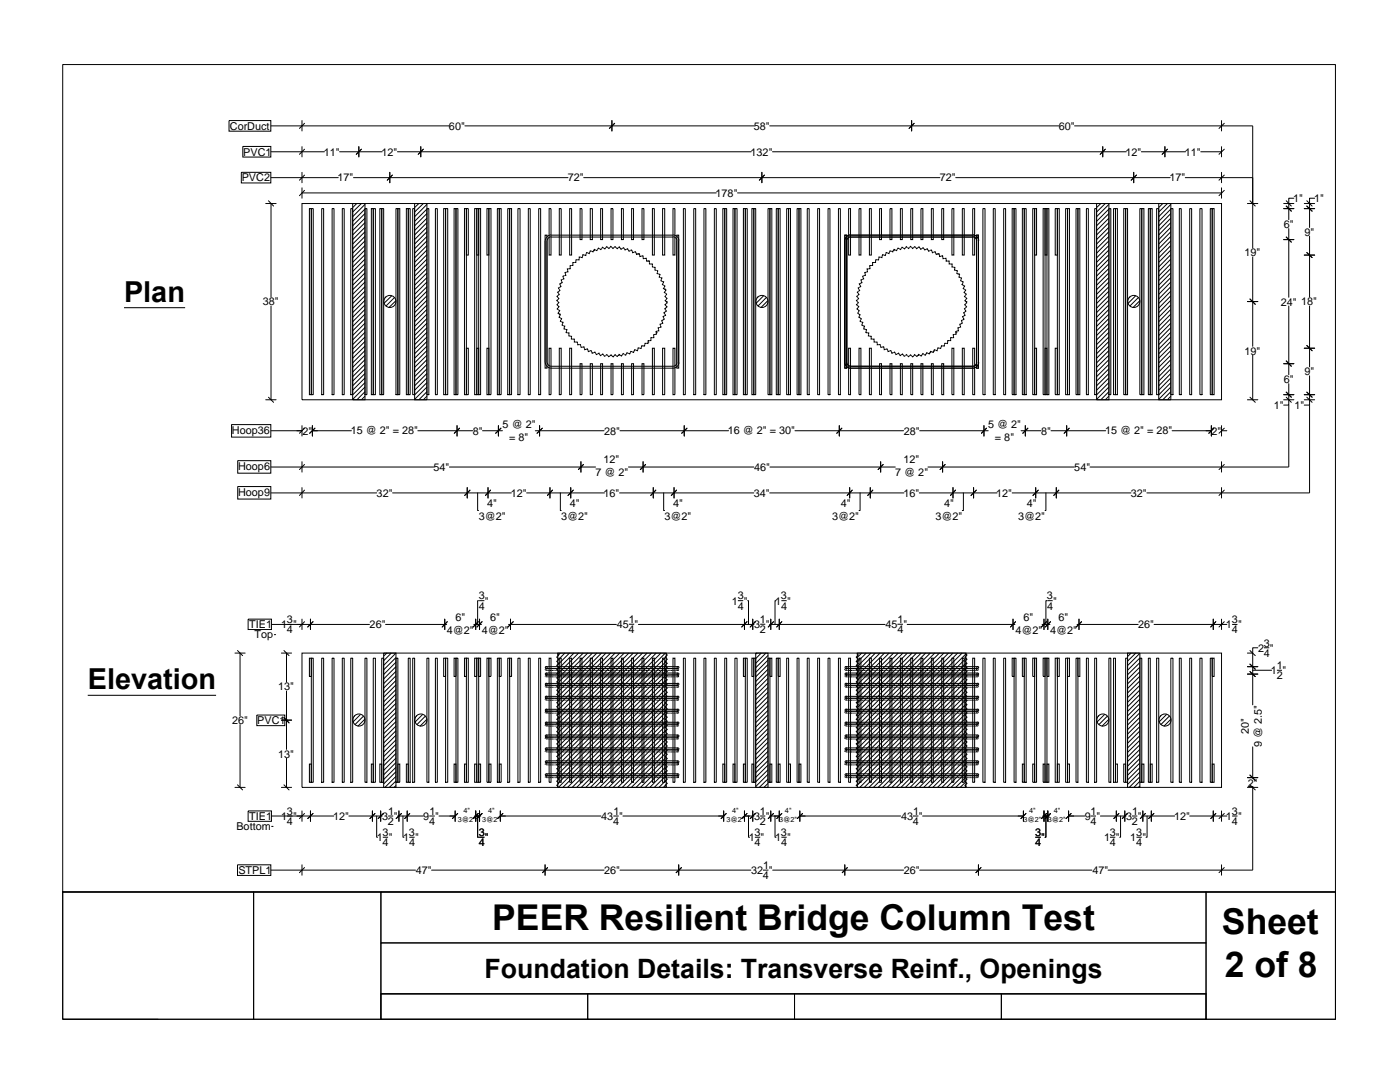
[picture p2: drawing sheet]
<svg xmlns="http://www.w3.org/2000/svg" width="279mm" height="216mm" viewBox="0 0 279 216" stroke-linecap="round" stroke-linejoin="round" font-family="sans-serif">
<defs><g id="words">
<g font-size="7.1">
<text x="98.2" y="185.6">PEER Resilient Bridge Column Test</text>
<text x="243.9" y="186.4">Sheet</text>
<text x="244.4" y="194.9">2 of 8</text>
</g>
<g font-size="5.8">
<text x="24.8" y="60.2">Plan</text>
<text x="17.5" y="137.5">Elevation</text>
</g>
<text font-size="5.3" x="96.7" y="195.1">Foundation Details: Transverse Reinf., Openings</text>
<g font-size="2.2">
<text x="45.9" y="25.9">CorDuct</text>
<text x="89.6" y="25.9">60&quot;</text>
<text x="150.4" y="25.9">58&quot;</text>
<text x="211.3" y="25.9">60&quot;</text>
<text x="48.5" y="31.1">PVC1</text>
<text x="64.6" y="31">11&quot;</text>
<text x="76.1" y="31">12&quot;</text>
<text x="149.8" y="31">132&quot;</text>
<text x="224.6" y="31">12&quot;</text>
<text x="236.5" y="31">11&quot;</text>
<text x="48.2" y="36.2">PVC2</text>
<text x="67.4" y="36.2">17&quot;</text>
<text x="113.3" y="36.2">72&quot;</text>
<text x="142.8" y="39.3">178&quot;</text>
<text x="187.6" y="36.2">72&quot;</text>
<text x="233.4" y="36.2">17&quot;</text>
<text x="258.1" y="40.3">1&quot;</text>
<text x="262.2" y="40.3">1&quot;</text>
<text x="256.2" y="45.5">6&quot;</text>
<text x="260.3" y="47">9&quot;</text>
<text x="248.4" y="51.2">19&quot;</text>
<text x="52.5" y="60.9">38&quot;</text>
<text x="255.6" y="61">24&quot; 18&quot;</text>
<text x="248.4" y="70.8">19&quot;</text>
<text x="256.2" y="76.4">6&quot;</text>
<text x="260.3" y="74.9">9&quot;</text>
<text x="254.2" y="81.6">1&quot;</text>
<text x="258.3" y="81.6">1&quot;</text>
<text x="46.3" y="86.5">Hoop36</text>
<text x="60.4" y="86.8">2&quot;</text>
<text x="70" y="86.5">15 @ 2&quot; = 28&quot;</text>
<text x="94.3" y="86.7">8&quot;</text>
<text x="100.3" y="85.4">5 @ 2&quot;</text>
<text x="101.6" y="88">= 8&quot;</text>
<text x="120.6" y="86.7">28&quot;</text>
<text x="145.3" y="86.5">16 @ 2&quot; = 30&quot;</text>
<text x="180.4" y="86.7">28&quot;</text>
<text x="197.2" y="85.4">5 @ 2&quot;</text>
<text x="198.6" y="88">= 8&quot;</text>
<text x="207.8" y="86.7">8&quot;</text>
<text x="220.5" y="86.5">15 @ 2&quot; = 28&quot;</text>
<text x="241.8" y="86.8">2&quot;</text>
<text x="47.5" y="93.7">Hoop6</text>
<text x="86.5" y="94">54&quot;</text>
<text x="118.9" y="95">7 @ 2&quot;</text>
<text x="120.5" y="92.4">12&quot;</text>
<text x="150.5" y="94">46&quot;</text>
<text x="178.7" y="95">7 @ 2&quot;</text>
<text x="180.3" y="92.4">12&quot;</text>
<text x="214.4" y="94">54&quot;</text>
<text x="47.5" y="98.9">Hoop9</text>
<text x="75.2" y="99.1">32&quot;</text>
<text x="97.2" y="101.1">4&quot;</text>
<text x="101.9" y="99.1">12&quot;</text>
<text x="113.7" y="101.1">4&quot;</text>
<text x="120.5" y="99.1">16&quot;</text>
<text x="134.4" y="101.1">4&quot;</text>
<text x="150.4" y="99.1">34&quot;</text>
<text x="167.8" y="101.1">4&quot;</text>
<text x="180.3" y="99.1">16&quot;</text>
<text x="188.5" y="101.1">4&quot;</text>
<text x="198.8" y="99.1">12&quot;</text>
<text x="204.9" y="101.1">4&quot;</text>
<text x="225.7" y="99.1">32&quot;</text>
<text x="95.5" y="103.7">3@2&quot;</text>
<text x="112" y="103.7">3@2&quot;</text>
<text x="132.6" y="103.7">3@2&quot;</text>
<text x="166.1" y="103.7">3@2&quot;</text>
<text x="186.7" y="103.7">3@2&quot;</text>
<text x="203.2" y="103.7">3@2&quot;</text>
<text x="95.5" y="119.6">3</text>
<text x="147.2" y="119.6">3</text>
<text x="155.9" y="119.6">3</text>
<text x="208.9" y="119.6">3</text>
<text x="49.7" y="125.4">TIE1</text>
<text x="56.1" y="125.4">1 &quot;</text>
<text x="57.3" y="124.3">3</text>
<text x="73.8" y="125.4">26&quot;</text>
<text x="90.9" y="123.8">6&quot;</text>
<text x="95.6" y="121.7">4</text>
<text x="96.8" y="120.6">&quot;</text>
<text x="97.8" y="123.8">6&quot;</text>
<text x="123.1" y="125.4">45 &quot;</text>
<text x="125.5" y="124.3">1</text>
<text x="146.1" y="120.6">1 &quot;</text>
<text x="147.3" y="121.7">4</text>
<text x="150.5" y="125.4">3 &quot;</text>
<text x="151.7" y="124.3">1</text>
<text x="154.7" y="120.6">1 &quot;</text>
<text x="155.9" y="121.7">4</text>
<text x="176.7" y="125.4">45 &quot;</text>
<text x="179.1" y="124.3">1</text>
<text x="204.3" y="123.8">6&quot;</text>
<text x="209" y="121.7">4</text>
<text x="210.2" y="120.6">&quot;</text>
<text x="211.3" y="123.8">6&quot;</text>
<text x="227.1" y="125.4">26&quot;</text>
<text x="244.7" y="125.4">1 &quot;</text>
<text x="245.8" y="124.3">3</text>
<text x="50.8" y="127.2">Top</text>
<text x="57.3" y="126.4">4</text>
<text x="89.2" y="126.4">4@2&quot;</text>
<text x="96.2" y="126.4">4@2&quot;</text>
<text x="125.5" y="126.4">4</text>
<text x="151.6" y="126.4">2</text>
<text x="179.1" y="126.4">4</text>
<text x="202.6" y="126.4">4@2&quot;</text>
<text x="209.6" y="126.4">4@2&quot;</text>
<text x="245.9" y="126.4">4</text>
<text x="251.1" y="130.1">2 &quot;</text>
<text x="252.2" y="129">3</text>
<text x="252.2" y="131.1">4</text>
<text x="55.5" y="137.8">13&quot;</text>
<text x="253.6" y="134.5">1 &quot;</text>
<text x="254.8" y="135.6">2</text>
<text x="254.8" y="133.5">1</text>
<text x="46.3" y="144.5">26&quot;</text>
<text x="51.3" y="144.5">PVC1</text>
<text x="249.2" y="146.4" transform="rotate(-90 249.2 146.4)">20&quot;</text>
<text x="251.8" y="149" transform="rotate(-90 251.8 149)">9 @ 2.5&quot;</text>
<text x="55.5" y="151.2">13&quot;</text>
<text x="249" y="156.9">2&quot;</text>
<text x="47.2" y="165.7">Bottom</text>
<text x="49.7" y="163.6">TIE1</text>
<text x="56.1" y="163.6">1 &quot;</text>
<text x="57.3" y="162.6">3</text>
<text x="57.3" y="164.6">4</text>
<text x="66.5" y="163.6">12&quot;</text>
<text x="75.2" y="167.9">1 &quot;</text>
<text x="76.3" y="163.6">3 &quot;</text>
<text x="76.4" y="166.8">3</text>
<text x="77.4" y="164.6">2</text>
<text x="77.5" y="162.6">1</text>
<text x="80.5" y="167.9">1 &quot;</text>
<text x="81.6" y="166.8">3</text>
<text x="84.5" y="163.6">9 &quot;</text>
<text x="85.7" y="164.6">4</text>
<text x="85.7" y="162.6">1</text>
<text x="95.5" y="166.8">3</text>
<text x="96.8" y="167.9">&quot;</text>
<text x="120" y="163.6">43 &quot;</text>
<text x="122.4" y="164.6">4</text>
<text x="122.4" y="162.6">1</text>
<text x="149.4" y="167.9">1 &quot;</text>
<text x="150.5" y="163.6">3 &quot;</text>
<text x="150.6" y="166.8">3</text>
<text x="151.6" y="164.6">2</text>
<text x="151.7" y="162.6">1</text>
<text x="154.7" y="167.9">1 &quot;</text>
<text x="155.9" y="166.8">3</text>
<text x="179.8" y="163.6">43 &quot;</text>
<text x="182.2" y="164.6">4</text>
<text x="182.2" y="162.6">1</text>
<text x="206.6" y="166.8">3</text>
<text x="207.8" y="167.9">&quot;</text>
<text x="216.5" y="163.6">9 &quot;</text>
<text x="217.6" y="164.6">4</text>
<text x="217.7" y="162.6">1</text>
<text x="220.3" y="167.9">1 &quot;</text>
<text x="221.5" y="166.8">3</text>
<text x="224.7" y="163.6">3 &quot;</text>
<text x="225.6" y="167.9">1 &quot;</text>
<text x="225.9" y="164.6">2</text>
<text x="225.9" y="162.6">1</text>
<text x="226.7" y="166.8">3</text>
<text x="234.3" y="163.6">12&quot;</text>
<text x="244.7" y="163.6">1 &quot;</text>
<text x="245.8" y="162.6">3</text>
<text x="245.9" y="164.6">4</text>
<text x="76.4" y="168.9">4</text>
<text x="81.6" y="168.9">4</text>
<text x="95.6" y="168.9">4</text>
<text x="150.6" y="168.9">4</text>
<text x="152.3" y="173.3">1</text>
<text x="155.9" y="168.9">4</text>
<text x="206.6" y="168.9">4</text>
<text x="221.5" y="168.9">4</text>
<text x="226.8" y="168.9">4</text>
<text x="47.6" y="174.4">STPL1</text>
<text x="83" y="174.4">47&quot;</text>
<text x="120.6" y="174.4">26&quot;</text>
<text x="149.9" y="174.4">32 &quot;</text>
<text x="152.3" y="175.4">4</text>
<text x="180.4" y="174.4">26&quot;</text>
<text x="218" y="174.4">47&quot;</text>
</g>
<g font-size="1.4">
<text x="91.4" y="164.1">3@2&quot;</text>
<text x="92.5" y="162.3">4&quot;</text>
<text x="96.3" y="164.1">3@2&quot;</text>
<text x="97.4" y="162.3">4&quot;</text>
<text x="145" y="164.1">3@2&quot;</text>
<text x="146.1" y="162.3">4&quot;</text>
<text x="155.5" y="164.1">3@2&quot;</text>
<text x="156.7" y="162.3">4&quot;</text>
<text x="204.2" y="164.1">3@2&quot;</text>
<text x="205.4" y="162.3">4&quot;</text>
<text x="209.1" y="164.1">3@2&quot;</text>
<text x="210.3" y="162.3">4&quot;</text>
</g>
</g></defs>
<!-- layer: Annotations -->
<g fill="none" stroke="#000" stroke-width=".2">
<path d="M60.3 37.5v2.1M60.3 38.5h82.6M147.2 38.5h96.6M243.8 37.5v2.1M53 40.6h2.1M54.1 40.6v18.7M24.8 61.4h12.1M53 79.8h2.1M54.1 61.1v18.7M17.5 138.7h25.6M46.9 130.3h2M47.9 130.3v12.5"/>
<path d="M46.9 157.1h2M47.9 144.6v12.5M12.5 178h254v25.4h-254zM12.5 178h38.1v25.4h-38.1zM50.6 178h25.4v25.4h-25.4zM76 178h164.7v10.1h-164.7zM240.7 178h25.8v25.4h-25.8zM76 188.1h164.7v10.2h-164.7zM76 198.3h164.7v5.1h-164.7zM76 198.3h41.3v5.1h-41.3zM117.3 198.3h41.3v5.1h-41.3zM158.6 198.3h41.2v5.1h-41.2z"/>
<path d="M199.8 198.3h40.9v5.1h-40.9z"/>
</g>
<!-- layer: 0 -->
<g fill="none" stroke="#000" stroke-width=".2">
<path d="M45.7 24.1h8.3v2.1h-8.3zM48.2 34.4h5.8v2.1h-5.8zM48.5 29.2h5.5v2.1h-5.5zM54 35.4h6.3M54 30.3h6.3M54 25.1h6.3M60.8 38l-1 1M60.8 29.8l-1 1M60.8 34.9l-1 1.1M60.8 24.6l-1 1M72.1 29.8l-1 1M78.3 34.9l-1 1.1"/>
<path d="M84.5 29.8l-1 1M122.7 24.6l-1.1 1M152.6 34.9l-1.1 1.1M182.4 24.6l-1 1M220.6 29.8l-1 1M226.8 34.9l-1.1 1.1M233 29.8l-1.1 1M244.3 38l-1 1M244.3 29.8l-1 1M244.3 34.9l-1 1.1M244.3 24.6l-1 1M53.6 40.1l1 1"/>
<path d="M249.5 40.1l1 1M249.5 59.7l1 1M256.7 47.3l1 1M256.7 41.1l1 1M256.7 40.1l1 1M260.8 50.4l1.1 1M260.8 41.1l1.1 1M260.8 40.1l1.1 1M53.6 79.3l1 1M249.5 79.3l1 1M256.7 78.2l1 1.1M256.7 79.3l1 1"/>
<path d="M256.7 72l1 1.1M260.8 78.2l1.1 1.1M260.8 79.3l1.1 1M260.8 68.9l1.1 1.1M46.2 84.7h7.8v2.5h-7.8zM47.4 91.9h6.6v2.5h-6.6zM47.4 97.1h6.6v2.5h-6.6zM54 93.2h6.3M54 86h6.3M54 98.4h6.3M60.8 85.4l-1 1.1M60.8 92.7l-1 1"/>
<path d="M60.8 97.8l-1 1.1M62.9 85.4l-1.1 1.1M91.7 85.4l-1 1.1M93.8 97.8l-1.1 1.1M97.9 97.8l-1 1.1M100 85.4l-1.1 1.1M108.2 85.4l-1 1.1M110.3 97.8l-1.1 1.1M114.4 97.8l-1 1.1M116.4 92.7l-1 1M128.8 92.7l-1 1M130.9 97.8l-1 1.1"/>
<path d="M135 97.8l-1 1.1M137.1 85.4l-1.1 1.1M168 85.4l-1 1.1M170.1 97.8l-1 1.1M174.2 97.8l-1 1.1M176.3 92.7l-1.1 1M188.6 92.7l-1 1M190.7 97.8l-1 1.1M194.8 97.8l-1 1.1M196.9 85.4l-1 1.1M205.1 85.4l-1 1.1M207.2 97.8l-1.1 1.1"/>
<path d="M211.3 97.8l-1 1.1M213.4 85.4l-1 1.1M242.3 85.4l-1.1 1.1M244.3 85.4l-1 1.1M244.3 92.7l-1 1M244.3 97.8l-1 1.1M47.4 129.8l1 1M49.5 123.5h4.7v2.1h-4.7zM54.2 124.6h6.1M56.7 129.8l1 1M60.8 124.1l-1 1M62.5 124.1l-1.1 1"/>
<path d="M89.3 124.1l-1 1M95.4 124.1l-1 1M96.2 124.1l-1 1M102.4 124.1l-1 1M149.1 124.1l-1.1 1M150.7 124.1l-1 1M154.4 124.1l-1.1 1M156 124.1l-1 1M202.7 124.1l-1 1M208.9 124.1l-1.1 1M209.7 124.1l-1.1 1M215.8 124.1l-1 1"/>
<path d="M242.6 124.1l-1 1M244.3 124.1l-1 1M249.5 132.5l1 1M249.5 129.8l1 1M249.5 134l1 1M47.4 156.6l1 1M56.7 143.2l1 1M56.7 156.6l1 1M249.5 154.7l1 1M249.5 156.6l1 1M47.4 172.6h6.6v2.1h-6.6zM49.5 161.8h4.7v2.1h-4.7z"/>
<path d="M54 173.6h6.3M54.2 162.8h6.1M60.8 162.3l-1 1M60.8 173.1l-1 1M62.5 162.3l-1.1 1M74.8 162.3l-1 1M76.5 162.3l-1 1M80.1 162.3l-1 1M81.8 162.3l-1 1M91.3 162.3l-1 1M95.4 162.3l-1 1M96.2 162.3l-1 1"/>
<path d="M100.4 162.3l-1.1 1M109.3 173.1l-1 1M136 173.1l-1.1 1M144.9 162.3l-1 1M149.1 162.3l-1.1 1M150.7 162.3l-1 1M154.4 162.3l-1.1 1M156 162.3l-1 1M160.2 162.3l-1.1 1M169.1 173.1l-1 1M195.8 173.1l-1 1M204.8 162.3l-1.1 1"/>
<path d="M208.9 162.3l-1.1 1M209.7 162.3l-1.1 1M213.8 162.3l-1 1M223.3 162.3l-1 1M225 162.3l-1 1M228.6 162.3l-1 1M230.3 162.3l-1.1 1M242.6 162.3l-1 1M244.3 162.3l-1 1M244.3 173.1l-1 1"/>
</g>
<!-- layer: Dimensions -->
<g fill="none" stroke="#000" stroke-width=".2">
<path d="M12.5 12.9h254v165.1h-254zM60.3 35.4h7.2M60.3 25.1h29.3M60.3 24.1v2M60.3 29.3v2M60.3 34.4v2.1M60.3 30.3h4.5M67.8 30.3h8.5M70.6 35.4h42.8M71.6 29.3v2M77.8 34.4v2.1M79.3 30.3h70.6"/>
<path d="M84 29.3v2M92.8 25.1h57.6M116.5 35.4h71.1M122.1 24.1v2M152 34.4v2.1M153.6 25.1h57.7M154.2 30.3h70.6M181.9 24.1v2M190.7 35.4h42.8M214.4 25.1h35.6v24.4M220.1 29.3v2M226.3 34.4v2.1"/>
<path d="M227.8 30.3h8.8M232.5 29.3v2M236.5 35.4h13.5M239.6 30.3h4.2M243.8 24.1v2M243.8 29.3v2M243.8 34.4v2.1M258.2 39.6h-1v4.2M262.4 39.6h-1v5.8M248.9 40.6h2.1M250 51.3v17.8M256.2 40.6h2"/>
<path d="M256.2 47.8h2M256.2 41.6h2M257.2 45.6v13.7M260.3 40.6h2.1M260.3 41.6h2.1M260.3 50.9h2.1M261.4 47.1v12.2M248.9 60.2h2.1M248.9 79.8h2.1M250 70.9v8.9M256.2 79.8h2M256.2 78.8h2"/>
<path d="M256.2 72.6h2M257.2 76.6v4.2h-1M257.2 61.1v13.7M260.3 79.8h2.1M260.3 78.8h2.1M260.3 69.5h2.1M261.4 75v5.8h-1.1M261.4 61.1v12.1M59.3 86h1M60.3 93.2h26.2M60.3 98.4h14.9M60.3 84.9v2.1"/>
<path d="M60.3 92.1v2.1M60.3 97.3v2.1M62.3 84.9v2.1M62.3 86h7.8M78.3 98.4h23.8M83.4 86h10.9M89.7 93.2h29.2M91.2 84.9v2.1M93.2 97.3v2.1M95.3 98.4v3.5h.2M96.3 86h4M97.4 97.3v2.1"/>
<path d="M99.5 84.9v2.1M105.1 98.4h15.5M106.8 86h13.8M107.7 84.9v2.1M109.8 97.3v2.1M111.8 98.4v3.5h.2M113.9 97.3v2.1M115.9 92.1v2.1M123.6 98.4h26.8M123.7 86h21.7M125.4 93.2h25M128.3 92.1v2.1"/>
<path d="M130.4 97.3v2.1M132.4 98.4v3.5h.2M134.5 97.3v2.1M136.6 84.9v2.1M153.6 98.4h26.8M153.7 93.2h25M158.7 86h21.6M167.5 84.9v2.1M169.6 97.3v2.1M171.6 98.4v3.5h-.2M173.7 97.3v2.1M175.8 92.1v2.1"/>
<path d="M183.5 98.4h15.5M183.5 86h13.7M185.2 93.2h29.2M188.1 92.1v2.1M190.2 97.3v2.1M192.3 98.4v3.5h-.2M194.3 97.3v2.1M196.4 84.9v2.1M202 98.4h23.7M203.8 86h4M204.6 84.9v2.1M206.7 97.3v2.1"/>
<path d="M208.7 98.4v3.5h-.1M209.7 86h11M210.8 97.3v2.1M212.9 84.9v2.1M233.9 86h7.9M241.8 84.9v2.1M243.8 86h1M243.8 84.9v2.1M243.8 92.1v2.1M243.8 97.3v2.1M257.2 80.8v12.4h-39.7M261.4 80.8v17.6h-32.5"/>
<path d="M95.5 119.9h-.2v4.7M95.6 119.9h1.1M147.3 119.9h1M149.2 119.9h.2v4.7M154.9 119.9h-.2v4.7M155.9 119.9h1.1M208.9 119.9h-.2v4.7M209 119.9h1.1M54.7 126.6h.1M54.8 126.6h.1M56.2 130.3h2M57.2 130.3v5.8"/>
<path d="M57.2 137.9v11.6M57.3 124.6h1.1M59.3 124.6h14.4M60.3 123.5v2.1M62 123.5v2.1M76.9 124.6h12.2M88.8 123.5v2.1M94.6 124.6h1.5M94.9 123.5v2.1M95.7 123.5v2.1M101.5 124.6h21.5M101.9 123.5v2.1"/>
<path d="M125.5 124.6h1.1M127.4 124.6h23.1M148.6 123.5v2.1M150.2 123.5v2.1M151.7 124.6h1M153.6 124.6h23M153.8 123.5v2.1M155.5 123.5v2.1M179.1 124.6h1.1M181 124.6h21.6M202.2 123.5v2.1M208 124.6h1.5"/>
<path d="M208.4 123.5v2.1M209.1 123.5v2.1M215 124.6h12.1M215.3 123.5v2.1M230.3 124.6h14.5M242.1 123.5v2.1M243.8 123.5v2.1M245.9 124.6h1.1M248.9 130.3h1.1v10.3M248.9 133h2.1M248.9 134.5h2.1M250 133.7h3.8"/>
<path d="M251 129.3h-1v1M252.3 129.3h1M254.8 133.7h1M51.3 142.7h5.5v2.1h-5.5zM56.2 143.7h2M56.2 157.1h2M57.2 143.7h.1M57.2 151.3v5.8M248.9 157.1h2.1M248.9 155.2h2.1M250 149v6.3M250 157v16.6h-28.9"/>
<path d="M54.2 164.9h.1M54.3 164.9h.1M57.3 162.8h1.1M59.3 162.8h7.3M60.3 161.8v2.1M60.3 172.6v2M60.3 173.6h22.6M62 161.8v2.1M69.6 162.8h6.7M74.3 161.8v2.1M75.2 162.8v4.3h.1M76 161.8v2.1"/>
<path d="M76.4 167.1h1.1M77.5 162.8h1M79.4 162.8h5.1M79.6 161.8v2.1M80.4 162.8v4.3h.2M81.3 161.8v2.1M81.7 167.1h1M85.7 162.8h1.1M86.1 173.6h34.5M87.6 162.8h3.2M90.8 161.8v2.1M94.7 162.8h1.3"/>
<path d="M94.9 161.8v2.1M95.3 162.8v4.3h.2M95.6 167.1h1.1M95.7 161.8v2.1M99.9 162.8h20M99.9 161.8v2.1M108.8 172.6v2M122.4 162.8h1.1M123.7 173.6h26.1M124.3 162.8h20.1M135.5 172.6v2M144.4 161.8v2.1"/>
<path d="M148.6 161.8v2.1M148.6 162.8h1.9M149.4 162.8v4.3h.2M150.2 161.8v2.1M150.7 167.1h1M151.7 162.8h1M152.3 173.6h1.1M153.6 162.8h1.9M153.8 161.8v2.1M154.2 173.6h26.1M154.7 162.8v4.3h.2M155.5 161.8v2.1"/>
<path d="M155.9 167.1h1.1M159.6 162.8h20.1M159.6 161.8v2.1M168.6 172.6v2M182.2 162.8h1.1M183.5 173.6h34.4M184.1 162.8h20.1M195.3 172.6v2M204.2 161.8v2.1M206.6 167.1h1.1M208.1 162.8h1.3M208.4 161.8v2.1"/>
<path d="M208.7 162.8v4.3h-.1M209.1 161.8v2.1M213.3 162.8h3.2M213.3 161.8v2.1M217.7 162.8h1M219.6 162.8h5.1M221.5 167.1h1.1M222.8 161.8v2.1M223.6 162.8v4.3h-.1M224.5 161.8v2.1M225.9 162.8h1.1M226.8 167.1h1.1"/>
<path d="M227.8 162.8h6.6M228.1 161.8v2.1M228.9 162.8v4.3h-.2M229.8 161.8v2.1M237.4 162.8h7.4M242.1 161.8v2.1M243.8 161.8v2.1M243.8 172.6v2M245.9 162.8h1.1"/>
</g>
<!-- layer: Corrugated_Duct -->
<g fill="none" stroke="#000" stroke-width=".2">
<path d="M111.6 57.7l.1 .3-.4 .3 .3 .5-.4 .4 .3 .4-.4 .4 .4 .4-.3 .4 .4 .4-.4 .5 .5 .3-.3 .5 .2 .2M112 56.5l-.3 .2 .3 .5-.6 .3 .2 .2M112.6 55l-.3 .1 .3 .5-.6 .3 .2 .5-.3 .1M113.1 54.3l-.3 .1 .1 .6h-.3M117 50.7l-.1 .3-.6-.2-.1 .6-.6-.1v.6l-.6-.1-.1 .6h-.6v.6h-.5v.6l-.6 .1 .2 .5-.3 .1M118.5 50l.1-.2 .5 .2 .3-.5 .5 .3 .4-.5 .4 .4 .4-.5 .4 .4 .4-.4 .4 .4 .5-.4 .4 .4 .4-.4 .3 .6 .5-.4 .3 .5 .6-.3 .2 .5 .3-.1M118.5 50h.1M118.5 50l-.2 .3-.5-.2-.2 .5-.5-.2-.1 .2M125.8 50l.3-.1 .2 .5 .5-.2 .2 .6 .3-.2M127.3 50.7l.3-.1 .1 .6 .6-.2 .1 .3M127.3 50.7h.1M128.3 51.3l.1 .3 .6-.1 .1 .6h.5v.6h.6v.6l.6 .1-.1 .5h.3"/>
<path d="M129.3 52.1h.1M131 53.9l.3 .1-.1 .3M131.2 54.3l-.1 .3 .6 .2-.1 .5 .5 .2-.2 .5 .5 .2-.2 .6 .5 .3-.3 .5 .3 .1M132.7 57.7l.2 .2-.3 .4 .4 .4-.1 .2M132.7 57.7h.1M132.9 58.9l-.2 .3 .4 .3-.4 .5 .3 .2M171.8 56.5l-.3 .2 .3 .5-.5 .3 .3 .5-.5 .3 .3 .5-.4 .4 .4 .4-.5 .4 .4 .4-.4 .4 .5 .4-.4 .5 .5 .3-.3 .5 .4 .3-.2 .5 .5 .3-.1 .3M172.9 54.3l-.3 .1 .1 .6-.5 .1 .2 .5-.6 .3 .2 .5-.3 .1M176.8 50.7l-.1 .3-.6-.2-.1 .6-.6-.1-.1 .6-.5-.1-.1 .6h-.6v.6h-.5v.6l-.6 .1 .1 .5-.2 .1M178.3 50l-.1 .3-.6-.2-.2 .5-.5-.2-.1 .2M178.3 50l.1-.2 .5 .2 .3-.5 .5 .3 .3-.5 .5 .4 .4-.5 .4 .4 .4-.4 .4 .4 .5-.4 .4 .4 .4-.4 .4 .6 .4-.4 .4 .5 .5-.3 .2 .5 .3-.1M178.3 50h.1"/>
<path d="M185.6 50l.3-.1 .2 .5 .2-.1M186.4 50.3l.2-.1 .2 .6 .3-.2M187.1 50.7l.3-.1 .1 .6 .6-.2 .1 .6 .6-.1v.6h.6v.6h.6v.6l.6 .1-.1 .5 .6 .1-.1 .3M187.1 50.7h.1M191 54.3v.3l.2 .1M191.2 54.7l.3 .1-.1 .5 .5 .2-.2 .5 .5 .2-.2 .6 .5 .3-.3 .5 .5 .3-.3 .4 .5 .4-.4 .5 .4 .3-.3 .5 .2 .2M191.2 54.7h.1M111.6 62.7l.2 .1-.2 .5 .5 .3-.1 .3M111.6 62.7h.1M111.9 63.9l-.1 .2 .6 .2-.2 .6 .5 .2-.1 .3M112.6 65.3v.3l.5 .2-.1 .6h.3M113.3 66.4h.3l-.1 .6 .6 .1-.1 .6h.6v.6h.6l.1 .5h.6v.2"/>
<path d="M115.9 69.1l.1 .2 .5-.1 .2 .6 .5-.2 .2 .6 .6-.3 .2 .6 .5-.3 .3 .6 .5-.3 .2 .3M119.7 70.7l.1 .3 .5-.4 .3 .5 .3-.1M120.9 70.9l.2-.1 .4 .4 .4-.4 .5 .4 .4-.4 .4 .3 .2-.2M123.4 70.9h.1M124.6 70.7l-.2-.2-.4 .5-.4-.3-.2 .3M127.3 69.7l-.1 .3-.6-.2-.2 .5-.5-.2-.2 .5-.6-.2-.2 .5-.3-.1M128.4 69.1l-.3-.1-.1 .5-.6-.1-.1 .3M129.3 68.3h.1M130.2 67.4h-.3v.6h-.5l-.1 .6-.6-.1-.1 .6-.3-.1M131 66.4v.3l-.5 .1v.6h-.3M131 66.4h.1M131.6 65.3l-.3 .1 .2 .6-.6 .1 .1 .3"/>
<path d="M132.7 62.7l.1 .2-.5 .3 .3 .5-.5 .2 .2 .6-.6 .2 .2 .5-.3 .2M132.9 61.4l-.2 .2 .3 .5-.5 .3 .2 .3M133 60.2h.1M133 60.2l.2 .2-.5 .4 .4 .4-.2 .2M171.7 63.9l-.1 .2 .6 .2-.2 .6 .5 .2-.1 .3M172.5 65.3l-.1 .3 .5 .2-.1 .6h.3M173.1 66.4h.3l-.1 .6 .6 .1-.1 .6h.6v.6h.6l.1 .5h.6v.2M175.7 69.1l.1 .2 .5-.1 .2 .6 .5-.2 .2 .6 .6-.3 .2 .6 .3-.1M178.3 70.4l.2-.2 .3 .6 .6-.3 .1 .3M179.5 70.7l.1 .3 .5-.4 .4 .5 .2-.1M180.7 70.9l.2-.1 .4 .4 .4-.4 .4 .4 .4-.4 .5 .3 .2-.2M183.2 70.9h.1"/>
<path d="M184.4 70.7l-.2-.2-.4 .5-.5-.3-.1 .3M185.6 70.4l-.2 .2-.5-.2-.2 .5-.3-.1M185.6 70.4h.1M186.3 70v.3l-.6-.2-.1 .3M186.3 70h.1M188.2 69.1l-.3-.1-.2 .5-.5-.1-.2 .6-.5-.2-.1 .2M190 67.4h-.3v.6h-.6v.6l-.6-.1v.6l-.3-.1M190.8 66.4v.3l-.6 .1 .1 .6h-.3M190.8 66.4h.1M191.2 65.7l.1 .3-.6 .1 .1 .3M191.5 65.3l-.3 .1v.3M192.8 60.2h.1"/>
<path d="M192.8 60.2l.1 .2-.4 .4 .4 .4-.4 .4 .3 .5-.5 .3 .3 .5-.5 .3 .3 .5-.5 .2 .2 .6-.6 .2 .2 .5-.2 .2M111.3 130.3h21.7v26.8h-21.7zM111.3 136.3l.2 .2-.4 .4 .4 .4-.4 .4 .4 .4-.4 .5 .4 .4-.4 .4 .4 .4-.4 .4 .4 .4-.4 .4 .4 .4-.4 .5 .4 .4-.4 .4 .4 .4-.4 .4 .4 .4-.4 .4 .4 .5-.4 .4 .4 .4-.4 .4 .4 .4-.4 .4 .4 .4-.4 .4 .4 .5-.4 .3 .4 .5-.2 .2M111.3 131.8l-.2 .2 .4 .3-.4 .5 .4 .4-.4 .4 .4 .4-.4 .4 .4 .4-.4 .5 .4 .4-.4 .4 .2 .2M111.3 130.3l.2 .4-.4 .4 .4 .4-.2 .3M111.8 130.3l-.5 .5M112.7 130.3l-1.4 1.5M113.7 130.3l-2.4 2.3M114.5 130.3l-3.2 3.3M115.5 130.3l-4.2 4.2M116.4 130.3l-5.1 5.1M117.3 130.3l-6 6"/>
<path d="M118.2 130.3l-6.9 6.9M119.1 130.3l-7.8 7.8M120 130.3l-8.7 8.7M120.9 130.3l-9.6 9.6M121.9 130.3l-10.6 10.6M122.8 130.3l-11.5 11.4M123.7 130.3l-12.4 12.4M124.6 130.3l-13.3 13.3M125.5 130.3l-14.2 14.2M126.4 130.3l-15.1 15.1M127.3 130.3l-16 16M128.2 130.3l-16.9 16.9"/>
<path d="M129.1 130.3l-17.8 17.8M130 130.3l-18.7 18.8M131 130.3l-19.7 19.7M131.9 130.3l-20.6 20.6M132.8 130.3l-21.5 21.5M133 130.3v.2l.2 .2-.5 .4 .5 .4-.5 .5 .5 .3-.5 .5 .5 .4-.5 .4 .5 .4-.5 .4 .5 .4-.5 .5 .5 .4-.5 .4 .5 .4-.5 .4 .5 .4-.5 .4 .5 .4-.5 .5 .5 .4-.5 .4 .5 .4-.5 .4 .5 .4-.5 .4 .5 .4-.5 .5 .5 .4-.5 .4 .3 .2M133 131l-21.7 21.7M133 132l-21.7 21.6M133 132.9l-21.7 21.6M133 133.8l-21.7 21.6M133 134.7l-21.7 21.7M133 135.6l-21.6 21.5"/>
<path d="M133 136.5l-20.7 20.6M133 137.4l-19.7 19.7M133 138.3l-18.8 18.8M133 139.2l-17.9 17.9M171.1 130.3h21.7v26.8h-21.7zM171.1 133l.2 .2-.4 .4 .4 .4-.4 .4 .4 .4-.4 .5 .4 .4-.4 .4 .4 .4-.4 .4 .4 .4-.4 .4 .4 .4-.4 .5 .4 .4-.4 .4 .4 .4-.4 .4 .4 .4-.4 .4 .4 .4-.4 .5 .4 .4-.4 .4 .4 .4-.4 .4 .4 .4-.4 .4 .4 .5-.4 .4 .4 .4-.2 .2M171.1 130.3v.2l.2 .2-.4 .4 .4 .4-.4 .5 .4 .3-.4 .5 .2 .2M172 130.3l-.9 .9M172.9 130.3l-1.8 1.8M173.8 130.3l-2.7 2.7M174.7 130.3l-3.6 3.6M175.6 130.3l-4.5 4.5"/>
<path d="M176.5 130.3l-5.4 5.4M177.4 130.3l-6.3 6.3M178.3 130.3l-7.2 7.3M179.3 130.3l-8.2 8.1M180.2 130.3l-9.1 9.1M181.1 130.3l-10 10M182 130.3l-10.9 10.9M182.9 130.3l-11.8 11.8M183.8 130.3l-12.7 12.7M184.7 130.3l-13.6 13.6M185.7 130.3l-14.6 14.5M186.5 130.3l-15.4 15.5"/>
<path d="M187.5 130.3l-16.4 16.4M188.4 130.3l-17.3 17.3M189.3 130.3l-18.2 18.2M190.2 130.3l-19.1 19.1M191.1 130.3l-20 20M192 130.3l-20.9 20.9M192.8 139.6l.2 .2-.4 .4 .4 .4-.4 .4 .4 .4-.4 .5 .4 .4-.4 .4 .4 .4-.4 .4 .4 .4-.2 .2M192.8 135.1l-.2 .2 .4 .4-.4 .4 .4 .4-.4 .4 .4 .4-.4 .4 .4 .4-.4 .5 .4 .4-.4 .4 .2 .2M192.8 130.3v.2l.2 .2-.4 .4 .4 .4-.4 .5 .4 .3-.4 .5 .4 .4-.4 .4 .4 .4-.4 .4 .4 .4-.2 .3M192.8 130.5l-21.7 21.6M192.8 131.4l-21.7 21.6M192.8 132.3l-21.7 21.6"/>
<path d="M192.8 133.2l-21.7 21.7M192.8 134.1l-21.7 21.7M192.8 135.1l-21.7 21.6M192.8 135.9l-21.2 21.2M192.8 136.9l-20.3 20.2M192.8 137.8l-19.4 19.3M192.8 138.7l-18.5 18.4M192.8 139.6l-17.6 17.5M111.3 153.6l.2 .2-.4 .4 .4 .5-.4 .3 .4 .5-.4 .4 .4 .4-.4 .4 .2 .4M111.3 149.1l-.2 .2 .4 .4-.4 .4 .4 .4-.4 .4 .4 .5-.4 .3 .4 .5-.4 .4 .4 .4-.4 .4 .2 .2M133 155.7l-.3 .2 .5 .4-.5 .4 .3 .4M133 151.1l.2 .3-.5 .3 .5 .5-.5 .4 .5 .4-.5 .4 .5 .4-.5 .4 .5 .5-.5 .3 .5 .5-.2 .2"/>
<path d="M133 142.9l.2 .2-.5 .4 .5 .4-.5 .4 .5 .5-.5 .4 .5 .4-.5 .4 .5 .4-.5 .4 .5 .4-.5 .4 .5 .5-.5 .3 .5 .5-.5 .4 .5 .4-.5 .4 .5 .4-.5 .4 .3 .2M133 140.2l-17 16.9M133 141.1l-16.1 16M133 142l-15.2 15.1M133 142.9l-14.3 14.2M133 143.8l-13.3 13.3M133 144.7l-12.4 12.4M133 145.6l-11.5 11.5M133 146.5l-10.6 10.6M133 147.5l-9.7 9.6M133 148.4l-8.8 8.7M133 149.3l-7.9 7.8"/>
<path d="M133 150.2l-7 6.9M133 151.1l-6.1 6M133 152l-5.2 5.1M133 152.9l-4.2 4.2M133 153.8l-3.3 3.3M133 154.7l-2.4 2.4M133 155.7l-1.5 1.4M133 156.6l-.6 .5M171.1 154.9l-.2 .1 .4 .5-.4 .4 .4 .4-.4 .4 .2 .4M171.1 150.3l.2 .2-.4 .4 .4 .5-.4 .3 .4 .5-.4 .4 .4 .4-.4 .4 .4 .4-.4 .4 .4 .5-.2 .2M171.1 146.6l-.2 .2 .4 .4-.4 .4 .4 .5-.4 .3 .4 .5-.4 .4 .4 .4-.4 .4 .2 .2M171.1 145.8l-.2 .2 .4 .4-.2 .2"/>
<path d="M192.8 152.4l-.2 .2 .4 .4-.4 .4 .4 .4-.4 .4 .4 .5-.4 .3 .4 .5-.4 .4 .4 .4-.4 .4 .2 .4M192.8 144.1l-.2 .2 .4 .5-.4 .4 .4 .4-.4 .4 .4 .4-.4 .4 .4 .4-.4 .4 .4 .5-.4 .3 .4 .5-.4 .4 .4 .4-.4 .4 .4 .4-.4 .4 .4 .5-.4 .3 .4 .5-.2 .2M192.8 140.5l-16.7 16.6M192.8 141.4l-15.7 15.7M192.8 142.3l-14.8 14.8M192.8 143.2l-13.9 13.9M192.8 144.2l-13 12.9M192.8 145l-12.1 12.1M192.8 146l-11.2 11.1M192.8 146.9l-10.3 10.2M192.8 147.8l-9.3 9.3M192.8 148.7l-8.5 8.4"/>
<path d="M192.8 149.6l-7.5 7.5M192.8 150.6l-6.6 6.5M192.8 151.4l-5.7 5.7M192.8 152.4l-4.8 4.7M192.8 153.3l-3.9 3.8M192.8 154.2l-3 2.9M192.8 155.1l-2.1 2M192.8 156l-1.2 1.1M192.8 156.9l-.2 .2"/>
</g>
<!-- layer: Staples -->
<g fill="none" stroke="#000" stroke-width=".2">
<path d="M108.8 48.1v25.4h.4v-25.4M110 46.9h24.3a1.16 1.16 0 0 1 1.2 1.1M110 47.3h24.3M110 47.3a.78 .78 0 0 0-.8 .7M110 46.9a1.16 1.16 0 0 0-1.2 1.1M134.3 47.3a.78 .78 0 0 1 .8 .7M135.1 48.1v25.4h.4v-25.4M169.7 46.9h24.4a1.16 1.16 0 0 1 1.2 1.1M169.7 47.3h24.4M169.8 46.9a1.16 1.16 0 0 0-1.2 1.1v25.5h.4v-25.4a.78 .78 0 0 1 .8-.8M194.1 47.3a.78 .78 0 0 1 .8 .7M194.9 48.1v25.4h.4v-25.4"/>
<path d="M108.8 72.3v-25.4h.4v25.4M108.8 72.3a1.16 1.16 0 0 0 1.2 1.2M109.2 72.3a.78 .78 0 0 0 .8 .8M135.1 72.3v-25.4h.4v25.4M135.1 72.3a.78 .78 0 0 1-.8 .8h-24.3M135.5 72.3a1.16 1.16 0 0 1-1.2 1.2h-24.3M169.8 73.1a.78 .78 0 0 1-.8-.8v-25.4h-.4v25.4a1.16 1.16 0 0 0 1.2 1.2M194.9 72.3v-25.4h.4v25.4M194.9 72.3a.78 .78 0 0 1-.8 .8h-24.4M195.3 72.3a1.16 1.16 0 0 1-1.2 1.2h-24.4M108.8 139.5v.1M108.8 137h.1"/>
<path d="M108.8 134.9v.1M108.8 133.6v.1M108.9 139.7h.1M108.9 137.1h.1M108.9 134.8h-.1M108.9 135l.1 .1M108.9 133.7l.1 .1M109 134.7l.1 .1v.2M109 139.3h26.3M109 139h26.3M109 136.8h26.3M109 136.4h26.3"/>
<path d="M109 134.3h26.3M109 133.4h26.3M109 133h26.3M109.1 139.7h.1M109.1 137.1h.1M109.1 135l.1 .1M109.1 133.7l.1 .1M109.1 139.4h-.2l-.1 .1M109.1 136.8h-.2l-.1 .1M109.1 133.4h-.2l-.1 .2M109.1 139.4l.1 .1M109.1 136.8v.3"/>
<path d="M109.1 133.5l.1 .1M109.2 139.5l-.1 .2M109.2 133.6l-.1 .1M109.2 139.3h.3M109.2 139.7h.3M109.2 136.8h.3M109.2 137.1h.3M109.2 134.7h.3M109.2 135.1h.3M109.2 133.4h.3M109.2 133.8h.3M109.5 139.7h.2"/>
<path d="M109.5 137.1h.2M109.5 135.1h.2M109.5 133.8h.2M109.7 139.3h.3M109.7 139.7h.3M109.7 136.8h.3M109.7 137.1h.3M109.7 134.7h.3M109.7 135.1h.3M109.7 133.4h.3M109.7 133.8h.3M110 139.7h.1"/>
<path d="M110 137.1h.1M110 135.1h.1M110 133.8h.1M110.2 139.3h.2M110.2 139.7h.2M110.2 136.8h.2M110.2 137.1h.2M110.2 134.7h.2M110.2 135.1h.2M110.2 133.4h.2M110.2 133.8h.2M110.5 139.7h.9"/>
<path d="M110.5 137.1h.9M110.5 135.1h.9M110.5 133.8h.9M111.4 139.3h.3M111.4 139.7h.3M111.4 136.8h.3M111.4 137.1h.3M111.4 134.7h.3M111.4 135.1h.3M111.4 133.4h.3M111.4 133.8h.3M111.7 139.7h.1"/>
<path d="M111.7 137.1h.1M111.7 135.1h.1M111.7 133.8h.1M111.9 139.3h.2M111.9 139.7h.2M111.9 136.8h.2M111.9 137.1h.2M111.9 134.7h.2M111.9 135.1h.2M111.9 133.4h.2M111.9 133.8h.2M112.2 139.7h.1"/>
<path d="M112.2 137.1h.1M112.2 135.1h.1M112.2 133.8h.1M112.3 139.3h.3M112.3 139.7h.3M112.3 136.8h.3M112.3 137.1h.3M112.3 134.7h.3M112.3 135.1h.3M112.3 133.4h.3M112.3 133.8h.3M112.6 139.7h.2"/>
<path d="M112.6 137.1h.2M112.6 135.1h.2M112.6 133.8h.2M112.8 139.3h.3M112.8 139.7h.3M112.8 136.8h.3M112.8 137.1h.3M112.8 134.7h.3M112.8 135.1h.3M112.8 133.4h.3M112.8 133.8h.3M113.1 139.7h.1"/>
<path d="M113.1 137.1h.1M113.1 135.1h.1M113.1 133.8h.1M113.3 139.3h.2M113.3 139.7h.2M113.3 136.8h.2M113.3 137.1h.2M113.3 134.7h.2M113.3 135.1h.2M113.3 133.4h.2M113.3 133.8h.2M113.6 139.7h.1"/>
<path d="M113.6 137.1h.1M113.6 135.1h.1M113.6 133.8h.1M113.7 139.3h.3M113.7 139.7h.3M113.7 136.8h.3M113.7 137.1h.3M113.7 134.7h.3M113.7 135.1h.3M113.7 133.4h.3M113.7 133.8h.3M114 139.7h.2"/>
<path d="M114 137.1h.2M114 135.1h.2M114 133.8h.2M114.2 139.3h.3M114.2 139.7h.3M114.2 136.8h.3M114.2 137.1h.3M114.2 134.7h.3M114.2 135.1h.3M114.2 133.4h.3M114.2 133.8h.3M114.5 139.7h.9"/>
<path d="M114.5 137.1h.9M114.5 135.1h.9M114.5 133.8h.9M115.4 139.3h.3M115.4 139.7h.5M115.4 136.8h.3M115.4 137.1h.5M115.4 134.7h.3M115.4 135.1h.5M115.4 133.4h.3M115.4 133.8h.5M115.9 139.3h.2"/>
<path d="M115.9 139.7h.2M115.9 136.8h.2M115.9 137.1h.2M115.9 134.7h.2M115.9 135.1h.2M115.9 133.4h.2M115.9 133.8h.2M116.2 139.7h.1M116.2 137.1h.1M116.2 135.1h.1M116.2 133.8h.1M116.4 139.3h.2"/>
<path d="M116.4 139.7h.2M116.4 136.8h.2M116.4 137.1h.2M116.4 134.7h.2M116.4 135.1h.2M116.4 133.4h.2M116.4 133.8h.2M116.7 139.7h.1M116.7 137.1h.1M116.7 135.1h.1M116.7 133.8h.1M116.8 139.3h.3"/>
<path d="M116.8 139.7h.4M116.8 136.8h.3M116.8 137.1h.4M116.8 134.7h.3M116.8 135.1h.4M116.8 133.4h.3M116.8 133.8h.4M117.3 139.3h.2M117.3 139.7h.2M117.3 136.8h.2M117.3 137.1h.2M117.3 134.7h.2"/>
<path d="M117.3 135.1h.2M117.3 133.4h.2M117.3 133.8h.2M117.6 139.7h.1M117.6 137.1h.1M117.6 135.1h.1M117.6 133.8h.1M117.8 139.3h.2M117.8 139.7h.2M117.8 136.8h.2M117.8 137.1h.2M117.8 134.7h.2"/>
<path d="M117.8 135.1h.2M117.8 133.4h.2M117.8 133.8h.2M118.1 139.7h.8M118.1 137.1h.8M118.1 135.1h.8M118.1 133.8h.8M119 139.3h.2M119 139.7h.2M119 136.8h.2M119 137.1h.2M119 134.7h.2"/>
<path d="M119 135.1h.2M119 133.4h.2M119 133.8h.2M119.3 139.7h.1M119.3 137.1h.1M119.3 135.1h.1M119.3 133.8h.1M119.5 139.3h.2M119.5 139.7h.2M119.5 136.8h.2M119.5 137.1h.2M119.5 134.7h.2"/>
<path d="M119.5 135.1h.2M119.5 133.4h.2M119.5 133.8h.2M119.7 139.7h.6M119.7 137.1h.6M119.7 135.1h.6M119.7 133.8h.6M119.9 139.3h.3M119.9 136.8h.3M119.9 134.7h.3M119.9 133.4h.3M120.4 139.3h.2"/>
<path d="M120.4 139.7h.2M120.4 136.8h.2M120.4 137.1h.2M120.4 134.7h.2M120.4 135.1h.2M120.4 133.4h.2M120.4 133.8h.2M120.7 139.7h.1M120.7 137.1h.1M120.7 135.1h.1M120.7 133.8h.1M120.8 139.3h.3"/>
<path d="M120.8 139.7h.3M120.8 136.8h.3M120.8 137.1h.3M120.8 134.7h.3M120.8 135.1h.3M120.8 133.4h.3M120.8 133.8h.3M121.1 139.7h.6M121.1 137.1h.6M121.1 135.1h.6M121.1 133.8h.6M121.3 139.3h.3"/>
<path d="M121.3 136.8h.3M121.3 134.7h.3M121.3 133.4h.3M121.8 139.3h.2M121.8 139.7h.2M121.8 136.8h.2M121.8 137.1h.2M121.8 134.7h.2M121.8 135.1h.2M121.8 133.4h.2M121.8 133.8h.2M122.1 139.7h1.3"/>
<path d="M122.1 137.1h1.3M122.1 135.1h1.3M122.1 133.8h1.3M123 139.3h.3M123 136.8h.3M123 134.7h.3M123 133.4h.3M123.5 139.3h.2M123.5 139.7h.2M123.5 136.8h.2M123.5 137.1h.2M123.5 134.7h.2"/>
<path d="M123.5 135.1h.2M123.5 133.4h.2M123.5 133.8h.2M123.8 139.7h.1M123.8 137.1h.1M123.8 135.1h.1M123.8 133.8h.1M123.9 139.3h.3M123.9 139.7h.3M123.9 136.8h.3M123.9 137.1h.3M123.9 134.7h.3"/>
<path d="M123.9 135.1h.3M123.9 133.4h.3M123.9 133.8h.3M124.2 139.7h.6M124.2 137.1h.6M124.2 135.1h.6M124.2 133.8h.6M124.4 139.3h.3M124.4 136.8h.3M124.4 134.7h.3M124.4 133.4h.3M124.9 139.3h.2"/>
<path d="M124.9 139.7h.2M124.9 136.8h.2M124.9 137.1h.2M124.9 134.7h.2M124.9 135.1h.2M124.9 133.4h.2M124.9 133.8h.2M125.2 139.7h.1M125.2 137.1h.1M125.2 135.1h.1M125.2 133.8h.1M125.3 139.3h.3"/>
<path d="M125.3 139.7h.3M125.3 136.8h.3M125.3 137.1h.3M125.3 134.7h.3M125.3 135.1h.3M125.3 133.4h.3M125.3 133.8h.3M125.6 139.7h1.4M125.6 137.1h1.4M125.6 135.1h1.4M125.6 133.8h1.4M125.8 139.3h.3"/>
<path d="M125.8 136.8h.3M125.8 134.7h.3M125.8 133.4h.3M127 139.3h.3M127 139.7h.3M127 136.8h.3M127 137.1h.3M127 134.7h.3M127 135.1h.3M127 133.4h.3M127 133.8h.3M127.3 139.7h.4"/>
<path d="M127.3 137.1h.4M127.3 135.1h.4M127.3 133.8h.4M127.5 139.3h.2M127.5 136.8h.2M127.5 134.7h.2M127.5 133.4h.2M127.8 139.7h.1M127.8 137.1h.1M127.8 135.1h.1M127.8 133.8h.1M128 139.3h.2"/>
<path d="M128 139.7h.2M128 136.8h.2M128 137.1h.2M128 134.7h.2M128 135.1h.2M128 133.4h.2M128 133.8h.2M128.3 139.7h.1M128.3 137.1h.1M128.3 135.1h.1M128.3 133.8h.1M128.4 139.3h.3"/>
<path d="M128.4 139.7h.3M128.4 136.8h.3M128.4 137.1h.3M128.4 134.7h.3M128.4 135.1h.3M128.4 133.4h.3M128.4 133.8h.3M128.7 139.7h.4M128.7 137.1h.4M128.7 135.1h.4M128.7 133.8h.4M128.9 139.3h.2"/>
<path d="M128.9 136.8h.2M128.9 134.7h.2M128.9 133.4h.2M129.2 139.7h.1M129.2 137.1h.1M129.2 135.1h.1M129.2 133.8h.1M129.4 139.3h.2M129.4 139.7h.2M129.4 136.8h.2M129.4 137.1h.2M129.4 134.7h.2"/>
<path d="M129.4 135.1h.2M129.4 133.4h.2M129.4 133.8h.2M129.7 139.7h.1M129.7 137.1h.1M129.7 135.1h.1M129.7 133.8h.1M129.8 139.3h.3M129.8 139.7h.3M129.8 136.8h.3M129.8 137.1h.3M129.8 134.7h.3"/>
<path d="M129.8 135.1h.3M129.8 133.4h.3M129.8 133.8h.3M130.1 139.7h.9M130.1 137.1h.9M130.1 135.1h.9M130.1 133.8h.9M131 139.3h.3M131 139.7h.3M131 136.8h.3M131 137.1h.3M131 134.7h.3"/>
<path d="M131 135.1h.3M131 133.4h.3M131 133.8h.3M131.3 139.7h.2M131.3 137.1h.2M131.3 135.1h.2M131.3 133.8h.2M131.5 139.3h.3M131.5 139.7h.3M131.5 136.8h.3M131.5 137.1h.3M131.5 134.7h.3"/>
<path d="M131.5 135.1h.3M131.5 133.4h.3M131.5 133.8h.3M131.8 139.7h.1M131.8 137.1h.1M131.8 135.1h.1M131.8 133.8h.1M132 139.3h.2M132 139.7h.2M132 136.8h.2M132 137.1h.2M132 134.7h.2"/>
<path d="M132 135.1h.2M132 133.4h.2M132 133.8h.2M132.3 139.7h.1M132.3 137.1h.1M132.3 135.1h.1M132.3 133.8h.1M132.4 139.3h.3M132.4 139.7h.3M132.4 136.8h.3M132.4 137.1h.3M132.4 134.7h.3"/>
<path d="M132.4 135.1h.3M132.4 133.4h.3M132.4 133.8h.3M132.7 139.7h.2M132.7 137.1h.2M132.7 135.1h.2M132.7 133.8h.2M132.9 139.3h.3M132.9 139.7h.3M132.9 136.8h.3M132.9 137.1h.3M132.9 134.7h.3"/>
<path d="M132.9 135.1h.3M132.9 133.4h.3M132.9 133.8h.3M133.2 139.7h.1M133.2 137.1h.1M133.2 135.1h.1M133.2 133.8h.1M133.4 139.3h.2M133.4 139.7h.2M133.4 136.8h.2M133.4 137.1h.2M133.4 134.7h.2"/>
<path d="M133.4 135.1h.2M133.4 133.4h.2M133.4 133.8h.2M133.7 139.7h.1M133.7 137.1h.1M133.7 135.1h.1M133.7 133.8h.1M133.8 139.3h.3M133.8 139.7h.3M133.8 136.8h.3M133.8 137.1h.3M133.8 134.7h.3"/>
<path d="M133.8 135.1h.3M133.8 133.4h.3M133.8 133.8h.3M134.1 139.7h.9M134.1 137.1h.9M134.1 135.1h.9M134.1 133.8h.9M135.1 139.3h.2M135.1 139.7h.2M135.1 136.8h.2M135.1 137.1h.2M135.1 134.7h.2"/>
<path d="M135.1 135.1h.2M135.1 133.4h.2M135.1 133.8h.2M135.1 139.5v.1M135.1 137h.1M135.1 134.9v.1M135.1 133.6v.1M135.2 139.7h.1M135.2 137.1h.1M135.2 134.8h-.1M135.2 135v.1M135.2 133.7v.1"/>
<path d="M135.3 139.3l-.2 .2M135.3 136.8l-.2 .1M135.3 133.4l-.2 .2M135.3 134.7h-26.4M135.3 134.7h-.1M135.3 134.7l.2 .2-.2 .2M135.3 139.3l.1 .1M135.3 136.8h.1M135.3 133.4h.1M135.4 136.8v.3h-.1M135.4 139.4l.1 .1M135.4 133.5l.1 .1"/>
<path d="M135.5 139.5l-.2 .2M135.5 133.6l-.2 .2M168.6 137h.1M168.6 134.9v.1M168.6 139.4l.2 .3M168.6 133.4v.3M168.6 136.8v.1M168.6 137.1h.2M168.6 134.8h.1M168.6 135l.2 .1M168.6 133.7l.2 .1M168.7 139.4h.2"/>
<path d="M168.7 136.8h.2M168.7 133.4h.2M168.7 134.7h26.4h-.1M168.8 134.7l.1 .1v.2M168.8 133.8h.3M168.8 139.3h26.3M168.8 139.7h.1M168.8 139h26.3M168.8 136.8h26.3M168.8 137.1h.1M168.8 136.4h26.3M168.8 135.1h.1"/>
<path d="M168.8 134.3h26.3M168.8 133.4h26.3M168.8 133.8h.1M168.8 133h26.3M168.9 139.3h.2M168.9 139.7h.2M168.9 136.8h.2M168.9 137.1h.2M168.9 134.7h.2M168.9 135.1h.2M168.9 133.4h.2M168.9 139.7h-.1"/>
<path d="M168.9 137.1h-.1M168.9 135l-.1 .1M168.9 139.4l.1 .1M168.9 136.8v.3M168.9 133.5l.1 .1M169 139.5l-.1 .2M169 133.6l-.1 .1M169.2 139.7h.1M169.2 137.1h.1M169.2 135.1h.1M169.2 133.8h.1M169.4 139.3h.2"/>
<path d="M169.4 139.7h.4M169.4 136.8h.2M169.4 137.1h.4M169.4 134.7h.2M169.4 135.1h.4M169.4 133.4h.2M169.4 133.8h.4M169.8 139.3h.3M169.8 139.7h.3M169.8 136.8h.3M169.8 137.1h.3M169.8 134.7h.3"/>
<path d="M169.8 135.1h.3M169.8 133.4h.3M169.8 133.8h.3M170.1 139.7h.2M170.1 137.1h.2M170.1 135.1h.2M170.1 133.8h.2M170.3 139.3h.2M170.3 139.7h.2M170.3 136.8h.2M170.3 137.1h.2M170.3 134.7h.2"/>
<path d="M170.3 135.1h.2M170.3 133.4h.2M170.3 133.8h.2M170.6 139.7h.9M170.6 137.1h.9M170.6 135.1h.9M170.6 133.8h.9M171.5 139.3h.3M171.5 139.7h.3M171.5 136.8h.3M171.5 137.1h.3M171.5 134.7h.3"/>
<path d="M171.5 135.1h.3M171.5 133.4h.3M171.5 133.8h.3M171.8 139.7h.1M171.8 137.1h.1M171.8 135.1h.1M171.8 133.8h.1M172 139.3h.2M172 139.7h.2M172 136.8h.2M172 137.1h.2M172 134.7h.2"/>
<path d="M172 135.1h.2M172 133.4h.2M172 133.8h.2M172.3 139.7h.6M172.3 137.1h.6M172.3 135.1h.6M172.3 133.8h.6M172.5 139.3h.2M172.5 136.8h.2M172.5 134.7h.2M172.5 133.4h.2M172.9 139.3h.3"/>
<path d="M172.9 139.7h.3M172.9 136.8h.3M172.9 137.1h.3M172.9 134.7h.3M172.9 135.1h.3M172.9 133.4h.3M172.9 133.8h.3M173.2 139.7h.1M173.2 137.1h.1M173.2 135.1h.1M173.2 133.8h.1M173.4 139.3h.2"/>
<path d="M173.4 139.7h.2M173.4 136.8h.2M173.4 137.1h.2M173.4 134.7h.2M173.4 135.1h.2M173.4 133.4h.2M173.4 133.8h.2M173.7 139.7h.6M173.7 137.1h.6M173.7 135.1h.6M173.7 133.8h.6M173.8 139.3h.3"/>
<path d="M173.8 136.8h.3M173.8 134.7h.3M173.8 133.4h.3M174.3 139.3h.3M174.3 139.7h.3M174.3 136.8h.3M174.3 137.1h.3M174.3 134.7h.3M174.3 135.1h.3M174.3 133.4h.3M174.3 133.8h.3M174.6 139.7h1.2"/>
<path d="M174.6 137.1h1.2M174.6 135.1h1.2M174.6 133.8h1.2M175.5 139.3h.3M175.5 136.8h.3M175.5 134.7h.3M175.5 133.4h.3M175.8 139.7h.2M175.8 137.1h.2M175.8 135.1h.2M175.8 133.8h.2M176 139.3h.3"/>
<path d="M176 139.7h.3M176 136.8h.3M176 137.1h.3M176 134.7h.3M176 135.1h.3M176 133.4h.3M176 133.8h.3M176.3 139.7h.1M176.3 137.1h.1M176.3 135.1h.1M176.3 133.8h.1M176.5 139.3h.2"/>
<path d="M176.5 139.7h.2M176.5 136.8h.2M176.5 137.1h.2M176.5 134.7h.2M176.5 135.1h.2M176.5 133.4h.2M176.5 133.8h.2M176.8 139.7h.4M176.8 137.1h.4M176.8 135.1h.4M176.8 133.8h.4M176.9 139.3h.3"/>
<path d="M176.9 136.8h.3M176.9 134.7h.3M176.9 133.4h.3M177.2 139.7h.2M177.2 137.1h.2M177.2 135.1h.2M177.2 133.8h.2M177.4 139.3h.3M177.4 139.7h.3M177.4 136.8h.3M177.4 137.1h.3M177.4 134.7h.3"/>
<path d="M177.4 135.1h.3M177.4 133.4h.3M177.4 133.8h.3M177.7 139.7h.1M177.7 137.1h.1M177.7 135.1h.1M177.7 133.8h.1M177.9 139.3h.2M177.9 139.7h.2M177.9 136.8h.2M177.9 137.1h.2M177.9 134.7h.2"/>
<path d="M177.9 135.1h.2M177.9 133.4h.2M177.9 133.8h.2M178.2 139.7h.4M178.2 137.1h.4M178.2 135.1h.4M178.2 133.8h.4M178.3 139.3h.3M178.3 136.8h.3M178.3 134.7h.3M178.3 133.4h.3M178.6 139.7h.5"/>
<path d="M178.6 137.1h.5M178.6 135.1h.5M178.6 133.8h.5M179.1 139.3h.3M179.1 139.7h.3M179.1 136.8h.3M179.1 137.1h.3M179.1 134.7h.3M179.1 135.1h.3M179.1 133.4h.3M179.1 133.8h.3M179.4 139.7h.1"/>
<path d="M179.4 137.1h.1M179.4 135.1h.1M179.4 133.8h.1M179.6 139.3h.2M179.6 139.7h.2M179.6 136.8h.2M179.6 137.1h.2M179.6 134.7h.2M179.6 135.1h.2M179.6 133.4h.2M179.6 133.8h.2M179.9 139.7h.1"/>
<path d="M179.9 137.1h.1M179.9 135.1h.1M179.9 133.8h.1M180 139.3h.3M180 139.7h.3M180 136.8h.3M180 137.1h.3M180 134.7h.3M180 135.1h.3M180 133.4h.3M180 133.8h.3M180.3 139.7h.2"/>
<path d="M180.3 137.1h.2M180.3 135.1h.2M180.3 133.8h.2M180.5 139.3h.2M180.5 139.7h.2M180.5 136.8h.2M180.5 137.1h.2M180.5 134.7h.2M180.5 135.1h.2M180.5 133.4h.2M180.5 133.8h.2M180.8 139.7h.1"/>
<path d="M180.8 137.1h.1M180.8 135.1h.1M180.8 133.8h.1M181 139.3h.2M181 139.7h.2M181 136.8h.2M181 137.1h.2M181 134.7h.2M181 135.1h.2M181 133.4h.2M181 133.8h.2M181.3 139.7h.1"/>
<path d="M181.3 137.1h.1M181.3 135.1h.1M181.3 133.8h.1M181.4 139.3h.3M181.4 139.7h.3M181.4 136.8h.3M181.4 137.1h.3M181.4 134.7h.3M181.4 135.1h.3M181.4 133.4h.3M181.4 133.8h.3M181.7 139.7h.1"/>
<path d="M181.7 137.1h.1M181.7 135.1h.1M181.7 133.8h.1M181.9 139.3h.2M181.9 139.7h.2M181.9 136.8h.2M181.9 137.1h.2M181.9 134.7h.2M181.9 135.1h.2M181.9 133.4h.2M181.9 133.8h.2M182.2 139.7h.9"/>
<path d="M182.2 137.1h.9M182.2 135.1h.9M182.2 133.8h.9M183.1 139.3h.3M183.1 139.7h.3M183.1 136.8h.3M183.1 137.1h.3M183.1 134.7h.3M183.1 135.1h.3M183.1 133.4h.3M183.1 133.8h.3M183.4 139.7h.1"/>
<path d="M183.4 137.1h.1M183.4 135.1h.1M183.4 133.8h.1M183.6 139.3h.2M183.6 139.7h.2M183.6 136.8h.2M183.6 137.1h.2M183.6 134.7h.2M183.6 135.1h.2M183.6 133.4h.2M183.6 133.8h.2M183.9 139.7h.1"/>
<path d="M183.9 137.1h.1M183.9 135.1h.1M183.9 133.8h.1M184.1 139.3h.2M184.1 139.7h.2M184.1 136.8h.2M184.1 137.1h.2M184.1 134.7h.2M184.1 135.1h.2M184.1 133.4h.2M184.1 133.8h.2M184.3 139.7h.2"/>
<path d="M184.3 137.1h.2M184.3 135.1h.2M184.3 133.8h.2M184.5 139.3h.3M184.5 139.7h.3M184.5 136.8h.3M184.5 137.1h.3M184.5 134.7h.3M184.5 135.1h.3M184.5 133.4h.3M184.5 133.8h.3M184.8 139.7h.1"/>
<path d="M184.8 137.1h.1M184.8 135.1h.1M184.8 133.8h.1M185 139.3h.2M185 139.7h.2M185 136.8h.2M185 137.1h.2M185 134.7h.2M185 135.1h.2M185 133.4h.2M185 133.8h.2M185.3 139.7h.1"/>
<path d="M185.3 137.1h.1M185.3 135.1h.1M185.3 133.8h.1M185.4 139.3h.3M185.4 139.7h.3M185.4 136.8h.3M185.4 137.1h.3M185.4 134.7h.3M185.4 135.1h.3M185.4 133.4h.3M185.4 133.8h.3M185.7 139.7h.2"/>
<path d="M185.7 137.1h.2M185.7 135.1h.2M185.7 133.8h.2M185.9 139.3h.3M185.9 139.7h.3M185.9 136.8h.3M185.9 137.1h.3M185.9 134.7h.3M185.9 135.1h.3M185.9 133.4h.3M185.9 133.8h.3M186.2 139.7h.9"/>
<path d="M186.2 137.1h.9M186.2 135.1h.9M186.2 133.8h.9M187.1 139.3h.3M187.1 139.7h.3M187.1 136.8h.3M187.1 137.1h.3M187.1 134.7h.3M187.1 135.1h.3M187.1 133.4h.3M187.1 133.8h.3M187.4 139.7h.2"/>
<path d="M187.4 137.1h.2M187.4 135.1h.2M187.4 133.8h.2M187.6 139.3h.3M187.6 139.7h.3M187.6 136.8h.3M187.6 137.1h.3M187.6 134.7h.3M187.6 135.1h.3M187.6 133.4h.3M187.6 133.8h.3M187.9 139.7h.1"/>
<path d="M187.9 137.1h.1M187.9 135.1h.1M187.9 133.8h.1M188.1 139.3h.2M188.1 139.7h.4M188.1 136.8h.2M188.1 137.1h.4M188.1 134.7h.2M188.1 135.1h.4M188.1 133.4h.2M188.1 133.8h.4M188.5 139.3h.3"/>
<path d="M188.5 139.7h.3M188.5 136.8h.3M188.5 137.1h.3M188.5 134.7h.3M188.5 135.1h.3M188.5 133.4h.3M188.5 133.8h.3M188.8 139.7h.2M188.8 137.1h.2M188.8 135.1h.2M188.8 133.8h.2M189 139.3h.3"/>
<path d="M189 139.7h.3M189 136.8h.3M189 137.1h.3M189 134.7h.3M189 135.1h.3M189 133.4h.3M189 133.8h.3M189.3 139.7h.1M189.3 137.1h.1M189.3 135.1h.1M189.3 133.8h.1M189.5 139.3h.2"/>
<path d="M189.5 139.7h.4M189.5 136.8h.2M189.5 137.1h.4M189.5 134.7h.2M189.5 135.1h.4M189.5 133.4h.2M189.5 133.8h.4M189.9 139.3h.3M189.9 139.7h.3M189.9 136.8h.3M189.9 137.1h.3M189.9 134.7h.3"/>
<path d="M189.9 135.1h.3M189.9 133.4h.3M189.9 133.8h.3M190.2 139.7h1.4M190.2 137.1h1.4M190.2 135.1h1.4M190.2 133.8h1.4M191.2 139.3h.2M191.2 136.8h.2M191.2 134.7h.2M191.2 133.4h.2M191.6 139.3h.3"/>
<path d="M191.6 139.7h.3M191.6 136.8h.3M191.6 137.1h.3M191.6 134.7h.3M191.6 135.1h.3M191.6 133.4h.3M191.6 133.8h.3M191.9 139.7h.2M191.9 137.1h.2M191.9 135.1h.2M191.9 133.8h.2M192.1 139.3h.2"/>
<path d="M192.1 139.7h.2M192.1 136.8h.2M192.1 137.1h.2M192.1 134.7h.2M192.1 135.1h.2M192.1 133.4h.2M192.1 133.8h.2M192.4 139.7h.6M192.4 137.1h.6M192.4 135.1h.6M192.4 133.8h.6M192.6 139.3h.2"/>
<path d="M192.6 136.8h.2M192.6 134.7h.2M192.6 133.4h.2M193 139.3h.3M193 139.7h.3M193 136.8h.3M193 137.1h.3M193 134.7h.3M193 135.1h.3M193 133.4h.3M193 133.8h.3M193.3 139.7h.1"/>
<path d="M193.3 137.1h.1M193.3 135.1h.1M193.3 133.8h.1M193.5 139.3h.2M193.5 139.7h.2M193.5 136.8h.2M193.5 137.1h.2M193.5 134.7h.2M193.5 135.1h.2M193.5 133.4h.2M193.5 133.8h.2M193.8 139.7h1.3"/>
<path d="M193.8 137.1h1.3M193.8 135.1h1.3M193.8 133.8h1.3M194 139.3h.2M194 136.8h.2M194 134.7h.2M194 133.4h.2M194.9 137h.1M194.9 134.9v.1M194.9 139.4l.2 .3M194.9 133.4v.3M194.9 136.8v.1"/>
<path d="M194.9 137.1h.2M194.9 134.8h.1M194.9 135l.2 .1M194.9 133.7l.2 .1M195 139.4h.2M195 136.8h.2M195 133.4h.2M195.1 134.7l.1 .1v.2M195.2 139.7h-.1M195.2 137.1h-.1M195.2 135l-.1 .1M195.2 133.7l-.1 .1"/>
<path d="M195.2 139.4l.1 .1M195.2 136.8v.3M195.2 133.5l.1 .1M195.3 139.5l-.1 .2M195.3 133.6l-.1 .1M108.8 155v.1M108.8 152.4v.1M108.8 149.8v.2M108.8 147.2v.2M108.8 144.7v.1M108.8 142.1v.1M108.9 154.9l-.1 .1"/>
<path d="M108.9 155.1l.1 .1M108.9 152.3l-.1 .1M108.9 152.5l.1 .1M108.9 150h.1M108.9 147.4h.1M108.9 144.8l.1 .1M108.9 142.3h.1M109 154.8l.1 .1v.2M109 152.2l.2 .2M109 149.7l.2 .1M109 154.4h26.3M109 152.2h-.1"/>
<path d="M109 152.2h26.3M109 151.8h26.3M109 149.2h26.3M109 147.1h26.3M109 146.7h26.3M109 144.5h26.3M109 144.1h26.3M109 141.9h26.3M109 141.5h26.3M109.1 155.1l.1 .1M109.1 152.5l-.1 .1h.2M109.1 150h.1"/>
<path d="M109.1 147.4l.1 .1M109.1 144.8l.1 .1M109.1 142.3h.1M109.1 147.1h-.2l-.1 .1M109.1 144.5h-.2l-.1 .2M109.1 142h-.2l-.1 .1M109.1 147.2h.1M109.1 144.6l.1 .1M109.1 142l.1 .1M109.2 147.2h.1M109.2 144.7h.1M109.2 142.1h.1"/>
<path d="M109.2 152.5h-.1M109.2 149.9l-.1 .1M109.2 147.3l-.1 .1M109.2 144.7l-.1 .1M109.2 142.1l-.1 .2M109.2 154.8h.3M109.2 155.2h.3M109.2 152.2h.3M109.2 152.6h.3M109.2 149.6h.3M109.2 150h.3M109.2 147.1h.3"/>
<path d="M109.2 147.5h.3M109.2 144.5h.3M109.2 144.9h.3M109.2 141.9h.3M109.2 142.3h.3M109.5 155.2h.2M109.5 152.6h.2M109.5 150h.2M109.5 147.5h.2M109.5 144.9h.2M109.5 142.3h.2M109.7 154.8h.3"/>
<path d="M109.7 155.2h.3M109.7 152.2h.3M109.7 152.6h.3M109.7 149.6h.3M109.7 150h.3M109.7 147.1h.3M109.7 147.5h.3M109.7 144.5h.3M109.7 144.9h.3M109.7 141.9h.3M109.7 142.3h.3M110 155.2h.1"/>
<path d="M110 152.6h.1M110 150h.1M110 147.5h.1M110 144.9h.1M110 142.3h.1M110.2 154.8h.2M110.2 155.2h.2M110.2 152.2h.2M110.2 152.6h.2M110.2 149.6h.2M110.2 150h.2M110.2 147.1h.2"/>
<path d="M110.2 147.5h.2M110.2 144.5h.2M110.2 144.9h.2M110.2 141.9h.2M110.2 142.3h.2M110.5 155.2h.9M110.5 152.6h.9M110.5 150h.9M110.5 147.5h.9M110.5 144.9h.9M110.5 142.3h.9M111.4 154.8h.3"/>
<path d="M111.4 155.2h.3M111.4 152.2h.3M111.4 152.6h.3M111.4 149.6h.3M111.4 150h.3M111.4 147.1h.3M111.4 147.5h.3M111.4 144.5h.3M111.4 144.9h.3M111.4 141.9h.3M111.4 142.3h.3M111.7 155.2h.1"/>
<path d="M111.7 152.6h.1M111.7 150h.1M111.7 147.5h.1M111.7 144.9h.1M111.7 142.3h.1M111.9 154.8h.2M111.9 155.2h.2M111.9 152.2h.2M111.9 152.6h.2M111.9 149.6h.2M111.9 150h.2M111.9 147.1h.2"/>
<path d="M111.9 147.5h.2M111.9 144.5h.2M111.9 144.9h.2M111.9 141.9h.2M111.9 142.3h.2M112.2 155.2h.1M112.2 152.6h.1M112.2 150h.1M112.2 147.5h.1M112.2 144.9h.1M112.2 142.3h.1M112.3 154.8h.3"/>
<path d="M112.3 155.2h.3M112.3 152.2h.3M112.3 152.6h.3M112.3 149.6h.3M112.3 150h.3M112.3 147.1h.3M112.3 147.5h.3M112.3 144.5h.3M112.3 144.9h.3M112.3 141.9h.3M112.3 142.3h.3M112.6 155.2h.2"/>
<path d="M112.6 152.6h.2M112.6 150h.2M112.6 147.5h.2M112.6 144.9h.2M112.6 142.3h.2M112.8 154.8h.3M112.8 155.2h.3M112.8 152.2h.3M112.8 152.6h.3M112.8 149.6h.3M112.8 150h.3M112.8 147.1h.3"/>
<path d="M112.8 147.5h.3M112.8 144.5h.3M112.8 144.9h.3M112.8 141.9h.3M112.8 142.3h.3M113.1 155.2h.1M113.1 152.6h.1M113.1 150h.1M113.1 147.5h.1M113.1 144.9h.1M113.1 142.3h.1M113.3 154.8h.2"/>
<path d="M113.3 155.2h.2M113.3 152.2h.2M113.3 152.6h.2M113.3 149.6h.2M113.3 150h.2M113.3 147.1h.2M113.3 147.5h.2M113.3 144.5h.2M113.3 144.9h.2M113.3 141.9h.2M113.3 142.3h.2M113.6 155.2h.1"/>
<path d="M113.6 152.6h.1M113.6 150h.1M113.6 147.5h.1M113.6 144.9h.1M113.6 142.3h.1M113.7 154.8h.3M113.7 155.2h.3M113.7 152.2h.3M113.7 152.6h.3M113.7 149.6h.3M113.7 150h.3M113.7 147.1h.3"/>
<path d="M113.7 147.5h.3M113.7 144.5h.3M113.7 144.9h.3M113.7 141.9h.3M113.7 142.3h.3M114 155.2h.2M114 152.6h.2M114 150h.2M114 147.5h.2M114 144.9h.2M114 142.3h.2M114.2 154.8h.3"/>
<path d="M114.2 155.2h.3M114.2 152.2h.3M114.2 152.6h.3M114.2 149.6h.3M114.2 150h.3M114.2 147.1h.3M114.2 147.5h.3M114.2 144.5h.3M114.2 144.9h.3M114.2 141.9h.3M114.2 142.3h.3M114.5 155.2h.9"/>
<path d="M114.5 152.6h.9M114.5 150h.9M114.5 147.5h.9M114.5 144.9h.9M114.5 142.3h.9M115.4 154.8h.3M115.4 155.2h.5M115.4 152.2h.3M115.4 152.6h.5M115.4 149.6h.3M115.4 150h.5M115.4 147.1h.3"/>
<path d="M115.4 147.5h.5M115.4 144.5h.3M115.4 144.9h.5M115.4 141.9h.3M115.4 142.3h.5M115.9 154.8h.2M115.9 155.2h.2M115.9 152.2h.2M115.9 152.6h.2M115.9 149.6h.2M115.9 150h.2M115.9 147.1h.2"/>
<path d="M115.9 147.5h.2M115.9 144.5h.2M115.9 144.9h.2M115.9 141.9h.2M115.9 142.3h.2M116.2 155.2h.1M116.2 152.6h.1M116.2 150h.1M116.2 147.5h.1M116.2 144.9h.1M116.2 142.3h.1M116.4 154.8h.2"/>
<path d="M116.4 155.2h.2M116.4 152.2h.2M116.4 152.6h.2M116.4 149.6h.2M116.4 150h.2M116.4 147.1h.2M116.4 147.5h.2M116.4 144.5h.2M116.4 144.9h.2M116.4 141.9h.2M116.4 142.3h.2M116.7 155.2h.1"/>
<path d="M116.7 152.6h.1M116.7 150h.1M116.7 147.5h.1M116.7 144.9h.1M116.7 142.3h.1M116.8 154.8h.3M116.8 155.2h.4M116.8 152.2h.3M116.8 152.6h.4M116.8 149.6h.3M116.8 150h.4M116.8 147.1h.3"/>
<path d="M116.8 147.5h.4M116.8 144.5h.3M116.8 144.9h.4M116.8 141.9h.3M116.8 142.3h.4M117.3 154.8h.2M117.3 155.2h.2M117.3 152.2h.2M117.3 152.6h.2M117.3 149.6h.2M117.3 150h.2M117.3 147.1h.2"/>
<path d="M117.3 147.5h.2M117.3 144.5h.2M117.3 144.9h.2M117.3 141.9h.2M117.3 142.3h.2M117.6 155.2h.1M117.6 152.6h.1M117.6 150h.1M117.6 147.5h.1M117.6 144.9h.1M117.6 142.3h.1M117.8 154.8h.2"/>
<path d="M117.8 155.2h.2M117.8 152.2h.2M117.8 152.6h.2M117.8 149.6h.2M117.8 150h.2M117.8 147.1h.2M117.8 147.5h.2M117.8 144.5h.2M117.8 144.9h.2M117.8 141.9h.2M117.8 142.3h.2M118.1 155.2h.8"/>
<path d="M118.1 152.6h.8M118.1 150h.8M118.1 147.5h.8M118.1 144.9h.8M118.1 142.3h.8M119 154.8h.2M119 155.2h.2M119 152.2h.2M119 152.6h.2M119 149.6h.2M119 150h.2M119 147.1h.2"/>
<path d="M119 147.5h.2M119 144.5h.2M119 144.9h.2M119 141.9h.2M119 142.3h.2M119.3 155.2h.1M119.3 152.6h.1M119.3 150h.1M119.3 147.5h.1M119.3 144.9h.1M119.3 142.3h.1M119.5 154.8h.2"/>
<path d="M119.5 155.2h.2M119.5 152.2h.2M119.5 152.6h.2M119.5 149.6h.2M119.5 150h.2M119.5 147.1h.2M119.5 147.5h.2M119.5 144.5h.2M119.5 144.9h.2M119.5 141.9h.2M119.5 142.3h.2M119.7 155.2h.6"/>
<path d="M119.7 152.6h.6M119.7 150h.6M119.7 147.5h.6M119.7 144.9h.6M119.7 142.3h.6M119.9 154.8h.3M119.9 152.2h.3M119.9 149.6h.3M119.9 147.1h.3M119.9 144.5h.3M119.9 141.9h.3M120.4 154.8h.2"/>
<path d="M120.4 155.2h.2M120.4 152.2h.2M120.4 152.6h.2M120.4 149.6h.2M120.4 150h.2M120.4 147.1h.2M120.4 147.5h.2M120.4 144.5h.2M120.4 144.9h.2M120.4 141.9h.2M120.4 142.3h.2M120.7 155.2h.1"/>
<path d="M120.7 152.6h.1M120.7 150h.1M120.7 147.5h.1M120.7 144.9h.1M120.7 142.3h.1M120.8 154.8h.3M120.8 155.2h.3M120.8 152.2h.3M120.8 152.6h.3M120.8 149.6h.3M120.8 150h.3M120.8 147.1h.3"/>
<path d="M120.8 147.5h.3M120.8 144.5h.3M120.8 144.9h.3M120.8 141.9h.3M120.8 142.3h.3M121.1 155.2h.6M121.1 152.6h.6M121.1 150h.6M121.1 147.5h.6M121.1 144.9h.6M121.1 142.3h.6M121.3 154.8h.3"/>
<path d="M121.3 152.2h.3M121.3 149.6h.3M121.3 147.1h.3M121.3 144.5h.3M121.3 141.9h.3M121.8 154.8h.2M121.8 155.2h.2M121.8 152.2h.2M121.8 152.6h.2M121.8 149.6h.2M121.8 150h.2M121.8 147.1h.2"/>
<path d="M121.8 147.5h.2M121.8 144.5h.2M121.8 144.9h.2M121.8 141.9h.2M121.8 142.3h.2M122.1 155.2h1.3M122.1 152.6h1.3M122.1 150h1.3M122.1 147.5h1.3M122.1 144.9h1.3M122.1 142.3h1.3M123 154.8h.3"/>
<path d="M123 152.2h.3M123 149.6h.3M123 147.1h.3M123 144.5h.3M123 141.9h.3M123.5 154.8h.2M123.5 155.2h.2M123.5 152.2h.2M123.5 152.6h.2M123.5 149.6h.2M123.5 150h.2M123.5 147.1h.2"/>
<path d="M123.5 147.5h.2M123.5 144.5h.2M123.5 144.9h.2M123.5 141.9h.2M123.5 142.3h.2M123.8 155.2h.1M123.8 152.6h.1M123.8 150h.1M123.8 147.5h.1M123.8 144.9h.1M123.8 142.3h.1M123.9 154.8h.3"/>
<path d="M123.9 155.2h.3M123.9 152.2h.3M123.9 152.6h.3M123.9 149.6h.3M123.9 150h.3M123.9 147.1h.3M123.9 147.5h.3M123.9 144.5h.3M123.9 144.9h.3M123.9 141.9h.3M123.9 142.3h.3M124.2 155.2h.6"/>
<path d="M124.2 152.6h.6M124.2 150h.6M124.2 147.5h.6M124.2 144.9h.6M124.2 142.3h.6M124.4 154.8h.3M124.4 152.2h.3M124.4 149.6h.3M124.4 147.1h.3M124.4 144.5h.3M124.4 141.9h.3M124.9 154.8h.2"/>
<path d="M124.9 155.2h.2M124.9 152.2h.2M124.9 152.6h.2M124.9 149.6h.2M124.9 150h.2M124.9 147.1h.2M124.9 147.5h.2M124.9 144.5h.2M124.9 144.9h.2M124.9 141.9h.2M124.9 142.3h.2M125.2 155.2h.1"/>
<path d="M125.2 152.6h.1M125.2 150h.1M125.2 147.5h.1M125.2 144.9h.1M125.2 142.3h.1M125.3 154.8h.3M125.3 155.2h.3M125.3 152.2h.3M125.3 152.6h.3M125.3 149.6h.3M125.3 150h.3M125.3 147.1h.3"/>
<path d="M125.3 147.5h.3M125.3 144.5h.3M125.3 144.9h.3M125.3 141.9h.3M125.3 142.3h.3M125.6 155.2h1.4M125.6 152.6h1.4M125.6 150h1.4M125.6 147.5h1.4M125.6 144.9h1.4M125.6 142.3h1.4M125.8 154.8h.3"/>
<path d="M125.8 152.2h.3M125.8 149.6h.3M125.8 147.1h.3M125.8 144.5h.3M125.8 141.9h.3M127 154.8h.3M127 155.2h.3M127 152.2h.3M127 152.6h.3M127 149.6h.3M127 150h.3M127 147.1h.3"/>
<path d="M127 147.5h.3M127 144.5h.3M127 144.9h.3M127 141.9h.3M127 142.3h.3M127.3 155.2h.4M127.3 152.6h.4M127.3 150h.4M127.3 147.5h.4M127.3 144.9h.4M127.3 142.3h.4M127.5 154.8h.2"/>
<path d="M127.5 152.2h.2M127.5 149.6h.2M127.5 147.1h.2M127.5 144.5h.2M127.5 141.9h.2M127.8 155.2h.1M127.8 152.6h.1M127.8 150h.1M127.8 147.5h.1M127.8 144.9h.1M127.8 142.3h.1M128 154.8h.2"/>
<path d="M128 155.2h.2M128 152.2h.2M128 152.6h.2M128 149.6h.2M128 150h.2M128 147.1h.2M128 147.5h.2M128 144.5h.2M128 144.9h.2M128 141.9h.2M128 142.3h.2M128.3 155.2h.1"/>
<path d="M128.3 152.6h.1M128.3 150h.1M128.3 147.5h.1M128.3 144.9h.1M128.3 142.3h.1M128.4 154.8h.3M128.4 155.2h.3M128.4 152.2h.3M128.4 152.6h.3M128.4 149.6h.3M128.4 150h.3M128.4 147.1h.3"/>
<path d="M128.4 147.5h.3M128.4 144.5h.3M128.4 144.9h.3M128.4 141.9h.3M128.4 142.3h.3M128.7 155.2h.4M128.7 152.6h.4M128.7 150h.4M128.7 147.5h.4M128.7 144.9h.4M128.7 142.3h.4M128.9 154.8h.2"/>
<path d="M128.9 152.2h.2M128.9 149.6h.2M128.9 147.1h.2M128.9 144.5h.2M128.9 141.9h.2M129.2 155.2h.1M129.2 152.6h.1M129.2 150h.1M129.2 147.5h.1M129.2 144.9h.1M129.2 142.3h.1M129.4 154.8h.2"/>
<path d="M129.4 155.2h.2M129.4 152.2h.2M129.4 152.6h.2M129.4 149.6h.2M129.4 150h.2M129.4 147.1h.2M129.4 147.5h.2M129.4 144.5h.2M129.4 144.9h.2M129.4 141.9h.2M129.4 142.3h.2M129.7 155.2h.1"/>
<path d="M129.7 152.6h.1M129.7 150h.1M129.7 147.5h.1M129.7 144.9h.1M129.7 142.3h.1M129.8 154.8h.3M129.8 155.2h.3M129.8 152.2h.3M129.8 152.6h.3M129.8 149.6h.3M129.8 150h.3M129.8 147.1h.3"/>
<path d="M129.8 147.5h.3M129.8 144.5h.3M129.8 144.9h.3M129.8 141.9h.3M129.8 142.3h.3M130.1 155.2h.9M130.1 152.6h.9M130.1 150h.9M130.1 147.5h.9M130.1 144.9h.9M130.1 142.3h.9M131 154.8h.3"/>
<path d="M131 155.2h.3M131 152.2h.3M131 152.6h.3M131 149.6h.3M131 150h.3M131 147.1h.3M131 147.5h.3M131 144.5h.3M131 144.9h.3M131 141.9h.3M131 142.3h.3M131.3 155.2h.2"/>
<path d="M131.3 152.6h.2M131.3 150h.2M131.3 147.5h.2M131.3 144.9h.2M131.3 142.3h.2M131.5 154.8h.3M131.5 155.2h.3M131.5 152.2h.3M131.5 152.6h.3M131.5 149.6h.3M131.5 150h.3M131.5 147.1h.3"/>
<path d="M131.5 147.5h.3M131.5 144.5h.3M131.5 144.9h.3M131.5 141.9h.3M131.5 142.3h.3M131.8 155.2h.1M131.8 152.6h.1M131.8 150h.1M131.8 147.5h.1M131.8 144.9h.1M131.8 142.3h.1M132 154.8h.2"/>
<path d="M132 155.2h.2M132 152.2h.2M132 152.6h.2M132 149.6h.2M132 150h.2M132 147.1h.2M132 147.5h.2M132 144.5h.2M132 144.9h.2M132 141.9h.2M132 142.3h.2M132.3 155.2h.1"/>
<path d="M132.3 152.6h.1M132.3 150h.1M132.3 147.5h.1M132.3 144.9h.1M132.3 142.3h.1M132.4 154.8h.3M132.4 155.2h.3M132.4 152.2h.3M132.4 152.6h.3M132.4 149.6h.3M132.4 150h.3M132.4 147.1h.3"/>
<path d="M132.4 147.5h.3M132.4 144.5h.3M132.4 144.9h.3M132.4 141.9h.3M132.4 142.3h.3M132.7 155.2h.2M132.7 152.6h.2M132.7 150h.2M132.7 147.5h.2M132.7 144.9h.2M132.7 142.3h.2M132.9 154.8h.3"/>
<path d="M132.9 155.2h.3M132.9 152.2h.3M132.9 152.6h.3M132.9 149.6h.3M132.9 150h.3M132.9 147.1h.3M132.9 147.5h.3M132.9 144.5h.3M132.9 144.9h.3M132.9 141.9h.3M132.9 142.3h.3M133.2 155.2h.1"/>
<path d="M133.2 152.6h.1M133.2 150h.1M133.2 147.5h.1M133.2 144.9h.1M133.2 142.3h.1M133.4 154.8h.2M133.4 155.2h.2M133.4 152.2h.2M133.4 152.6h.2M133.4 149.6h.2M133.4 150h.2M133.4 147.1h.2"/>
<path d="M133.4 147.5h.2M133.4 144.5h.2M133.4 144.9h.2M133.4 141.9h.2M133.4 142.3h.2M133.7 155.2h.1M133.7 152.6h.1M133.7 150h.1M133.7 147.5h.1M133.7 144.9h.1M133.7 142.3h.1M133.8 154.8h.3"/>
<path d="M133.8 155.2h.3M133.8 152.2h.3M133.8 152.6h.3M133.8 149.6h.3M133.8 150h.3M133.8 147.1h.3M133.8 147.5h.3M133.8 144.5h.3M133.8 144.9h.3M133.8 141.9h.3M133.8 142.3h.3M134.1 155.2h.9"/>
<path d="M134.1 152.6h.9M134.1 150h.9M134.1 147.5h.9M134.1 144.9h.9M134.1 142.3h.9M135.1 154.8h.2M135.1 155.2h.2M135.1 152.2h.2M135.1 149.6h.2M135.1 147.1h.2M135.1 144.5h.2M135.1 144.9h.2"/>
<path d="M135.1 141.9h.2M135.1 142.3h.2M135.1 155v.1M135.1 152.4v.1M135.1 149.8v.2M135.1 147.2v.2M135.1 144.7v.1M135.1 142.1v.1M135.2 154.9l-.1 .1M135.2 155.1v.1M135.2 152.3l-.1 .1M135.2 152.5v.1"/>
<path d="M135.2 150h.1M135.2 147.4h.1M135.2 144.8v.1M135.2 142.3h.1M135.3 149.6h-26.3l-.2 .2M135.3 149.6l-.2 .2M135.3 147.1l-.2 .1M135.3 144.5l-.2 .2M135.3 141.9l-.2 .2M135.3 154.8h-26.4M135.3 154.8h-.1M135.3 152.2h-.1"/>
<path d="M135.3 154.8l.2 .2-.2 .2M135.3 152.2l.2 .2M135.3 149.7l.2 .1M135.3 147.1h.1M135.3 144.5h.1M135.3 141.9l.1 .1M135.4 147.4l-.3 .1M135.4 147.2h.1M135.4 144.6v.2M135.4 144.8l-.1 .1M135.4 142l.1 .1M135.5 152.5l-.4 .1"/>
<path d="M135.5 149.9l-.4 .1M135.5 142.1l-.2 .2M135.5 147.3l-.1 .1M168.6 152.4l.2 .2M168.6 149.8l.2 .2M168.6 155v.1M168.6 147.1v.3h.2M168.6 144.5l.2 .4M168.6 142v.2M168.6 154.9v.1M168.6 155.1l.2 .1M168.6 152.3v.1"/>
<path d="M168.6 149.7v.1M168.6 142.3h.2M168.7 147.1h.2M168.7 144.5h.2M168.7 142h.2M168.7 154.8h26.4h-.1M168.7 149.7l26.4-.1-.1 .1M168.8 154.8l.1 .1v.2M168.8 152.2l.2 .2M168.8 149.7l.2 .1M168.8 155.2h.1M168.8 154.4h26.3"/>
<path d="M168.8 152.2h26.3M168.8 151.8h26.3M168.8 149.2h26.3M168.8 147.1h26.3M168.8 146.7h26.3M168.8 144.5h26.3M168.8 144.9h.1M168.8 144.1h26.3M168.8 141.9h26.3M168.8 142.3h.1M168.8 141.5h26.3M168.8 152.2h-.1"/>
<path d="M168.9 154.8h.2M168.9 155.2h.2M168.9 152.2h.2M168.9 152.6h.2M168.9 149.6h.2M168.9 150h.2M168.9 147.1h.2M168.9 147.5h.2M168.9 144.5h.2M168.9 144.9h.2M168.9 141.9h.2M168.9 142.3h.2"/>
<path d="M168.9 152.5v.1M168.9 150h.1M168.9 147.4v.1M168.9 155.1l-.1 .1M168.9 144.8l-.1 .1M168.9 142.3h-.1M168.9 147.2h.1M168.9 144.6v.2M168.9 142l.1 .1M169 152.5h-.1M169 149.9l-.1 .1M169 147.3l-.1 .1"/>
<path d="M169 142.1l-.1 .2M169.2 155.2h.1M169.2 152.6h.1M169.2 150h.1M169.2 147.5h.1M169.2 144.9h.1M169.2 142.3h.1M169.4 154.8h.2M169.4 155.2h.4M169.4 152.2h.2M169.4 152.6h.4M169.4 149.6h.2"/>
<path d="M169.4 150h.4M169.4 147.1h.2M169.4 147.5h.4M169.4 144.5h.2M169.4 144.9h.4M169.4 141.9h.2M169.4 142.3h.4M169.8 154.8h.3M169.8 155.2h.3M169.8 152.2h.3M169.8 152.6h.3M169.8 149.6h.3"/>
<path d="M169.8 150h.3M169.8 147.1h.3M169.8 147.5h.3M169.8 144.5h.3M169.8 144.9h.3M169.8 141.9h.3M169.8 142.3h.3M170.1 155.2h.2M170.1 152.6h.2M170.1 150h.2M170.1 147.5h.2M170.1 144.9h.2"/>
<path d="M170.1 142.3h.2M170.3 154.8h.2M170.3 155.2h.2M170.3 152.2h.2M170.3 152.6h.2M170.3 149.6h.2M170.3 150h.2M170.3 147.1h.2M170.3 147.5h.2M170.3 144.5h.2M170.3 144.9h.2M170.3 141.9h.2"/>
<path d="M170.3 142.3h.2M170.6 155.2h.9M170.6 152.6h.9M170.6 150h.9M170.6 147.5h.9M170.6 144.9h.9M170.6 142.3h.9M171.5 154.8h.3M171.5 155.2h.3M171.5 152.2h.3M171.5 152.6h.3M171.5 149.6h.3"/>
<path d="M171.5 150h.3M171.5 147.1h.3M171.5 147.5h.3M171.5 144.5h.3M171.5 144.9h.3M171.5 141.9h.3M171.5 142.3h.3M171.8 155.2h.1M171.8 152.6h.1M171.8 150h.1M171.8 147.5h.1M171.8 144.9h.1"/>
<path d="M171.8 142.3h.1M172 154.8h.2M172 155.2h.2M172 152.2h.2M172 152.6h.2M172 149.6h.2M172 150h.2M172 147.1h.2M172 147.5h.2M172 144.5h.2M172 144.9h.2M172 141.9h.2"/>
<path d="M172 142.3h.2M172.3 155.2h.6M172.3 152.6h.6M172.3 150h.6M172.3 147.5h.6M172.3 144.9h.6M172.3 142.3h.6M172.5 154.8h.2M172.5 152.2h.2M172.5 149.6h.2M172.5 147.1h.2M172.5 144.5h.2"/>
<path d="M172.5 141.9h.2M172.9 154.8h.3M172.9 155.2h.3M172.9 152.2h.3M172.9 152.6h.3M172.9 149.6h.3M172.9 150h.3M172.9 147.1h.3M172.9 147.5h.3M172.9 144.5h.3M172.9 144.9h.3M172.9 141.9h.3"/>
<path d="M172.9 142.3h.3M173.2 155.2h.1M173.2 152.6h.1M173.2 150h.1M173.2 147.5h.1M173.2 144.9h.1M173.2 142.3h.1M173.4 154.8h.2M173.4 155.2h.2M173.4 152.2h.2M173.4 152.6h.2M173.4 149.6h.2"/>
<path d="M173.4 150h.2M173.4 147.1h.2M173.4 147.5h.2M173.4 144.5h.2M173.4 144.9h.2M173.4 141.9h.2M173.4 142.3h.2M173.7 155.2h.6M173.7 152.6h.6M173.7 150h.6M173.7 147.5h.6M173.7 144.9h.6"/>
<path d="M173.7 142.3h.6M173.8 154.8h.3M173.8 152.2h.3M173.8 149.6h.3M173.8 147.1h.3M173.8 144.5h.3M173.8 141.9h.3M174.3 154.8h.3M174.3 155.2h.3M174.3 152.2h.3M174.3 152.6h.3M174.3 149.6h.3"/>
<path d="M174.3 150h.3M174.3 147.1h.3M174.3 147.5h.3M174.3 144.5h.3M174.3 144.9h.3M174.3 141.9h.3M174.3 142.3h.3M174.6 155.2h1.2M174.6 152.6h1.2M174.6 150h1.2M174.6 147.5h1.2M174.6 144.9h1.2"/>
<path d="M174.6 142.3h1.2M175.5 154.8h.3M175.5 152.2h.3M175.5 149.6h.3M175.5 147.1h.3M175.5 144.5h.3M175.5 141.9h.3M175.8 155.2h.2M175.8 152.6h.2M175.8 150h.2M175.8 147.5h.2M175.8 144.9h.2"/>
<path d="M175.8 142.3h.2M176 154.8h.3M176 155.2h.3M176 152.2h.3M176 152.6h.3M176 149.6h.3M176 150h.3M176 147.1h.3M176 147.5h.3M176 144.5h.3M176 144.9h.3M176 141.9h.3"/>
<path d="M176 142.3h.3M176.3 155.2h.1M176.3 152.6h.1M176.3 150h.1M176.3 147.5h.1M176.3 144.9h.1M176.3 142.3h.1M176.5 154.8h.2M176.5 155.2h.2M176.5 152.2h.2M176.5 152.6h.2M176.5 149.6h.2"/>
<path d="M176.5 150h.2M176.5 147.1h.2M176.5 147.5h.2M176.5 144.5h.2M176.5 144.9h.2M176.5 141.9h.2M176.5 142.3h.2M176.8 155.2h.4M176.8 152.6h.4M176.8 150h.4M176.8 147.5h.4M176.8 144.9h.4"/>
<path d="M176.8 142.3h.4M176.9 154.8h.3M176.9 152.2h.3M176.9 149.6h.3M176.9 147.1h.3M176.9 144.5h.3M176.9 141.9h.3M177.2 155.2h.2M177.2 152.6h.2M177.2 150h.2M177.2 147.5h.2M177.2 144.9h.2"/>
<path d="M177.2 142.3h.2M177.4 154.8h.3M177.4 155.2h.3M177.4 152.2h.3M177.4 152.6h.3M177.4 149.6h.3M177.4 150h.3M177.4 147.1h.3M177.4 147.5h.3M177.4 144.5h.3M177.4 144.9h.3M177.4 141.9h.3"/>
<path d="M177.4 142.3h.3M177.7 155.2h.1M177.7 152.6h.1M177.7 150h.1M177.7 147.5h.1M177.7 144.9h.1M177.7 142.3h.1M177.9 154.8h.2M177.9 155.2h.2M177.9 152.2h.2M177.9 152.6h.2M177.9 149.6h.2"/>
<path d="M177.9 150h.2M177.9 147.1h.2M177.9 147.5h.2M177.9 144.5h.2M177.9 144.9h.2M177.9 141.9h.2M177.9 142.3h.2M178.2 155.2h.4M178.2 152.6h.4M178.2 150h.4M178.2 147.5h.4M178.2 144.9h.4"/>
<path d="M178.2 142.3h.4M178.3 154.8h.3M178.3 152.2h.3M178.3 149.6h.3M178.3 147.1h.3M178.3 144.5h.3M178.3 141.9h.3M178.6 155.2h.5M178.6 152.6h.5M178.6 150h.5M178.6 147.5h.5M178.6 144.9h.5"/>
<path d="M178.6 142.3h.5M179.1 154.8h.3M179.1 155.2h.3M179.1 152.2h.3M179.1 152.6h.3M179.1 149.6h.3M179.1 150h.3M179.1 147.1h.3M179.1 147.5h.3M179.1 144.5h.3M179.1 144.9h.3M179.1 141.9h.3"/>
<path d="M179.1 142.3h.3M179.4 155.2h.1M179.4 152.6h.1M179.4 150h.1M179.4 147.5h.1M179.4 144.9h.1M179.4 142.3h.1M179.6 154.8h.2M179.6 155.2h.2M179.6 152.2h.2M179.6 152.6h.2M179.6 149.6h.2"/>
<path d="M179.6 150h.2M179.6 147.1h.2M179.6 147.5h.2M179.6 144.5h.2M179.6 144.9h.2M179.6 141.9h.2M179.6 142.3h.2M179.9 155.2h.1M179.9 152.6h.1M179.9 150h.1M179.9 147.5h.1M179.9 144.9h.1"/>
<path d="M179.9 142.3h.1M180 154.8h.3M180 155.2h.3M180 152.2h.3M180 152.6h.3M180 149.6h.3M180 150h.3M180 147.1h.3M180 147.5h.3M180 144.5h.3M180 144.9h.3M180 141.9h.3"/>
<path d="M180 142.3h.3M180.3 155.2h.2M180.3 152.6h.2M180.3 150h.2M180.3 147.5h.2M180.3 144.9h.2M180.3 142.3h.2M180.5 154.8h.2M180.5 155.2h.2M180.5 152.2h.2M180.5 152.6h.2M180.5 149.6h.2"/>
<path d="M180.5 150h.2M180.5 147.1h.2M180.5 147.5h.2M180.5 144.5h.2M180.5 144.9h.2M180.5 141.9h.2M180.5 142.3h.2M180.8 155.2h.1M180.8 152.6h.1M180.8 150h.1M180.8 147.5h.1M180.8 144.9h.1"/>
<path d="M180.8 142.3h.1M181 154.8h.2M181 155.2h.2M181 152.2h.2M181 152.6h.2M181 149.6h.2M181 150h.2M181 147.1h.2M181 147.5h.2M181 144.5h.2M181 144.9h.2M181 141.9h.2"/>
<path d="M181 142.3h.2M181.3 155.2h.1M181.3 152.6h.1M181.3 150h.1M181.3 147.5h.1M181.3 144.9h.1M181.3 142.3h.1M181.4 154.8h.3M181.4 155.2h.3M181.4 152.2h.3M181.4 152.6h.3M181.4 149.6h.3"/>
<path d="M181.4 150h.3M181.4 147.1h.3M181.4 147.5h.3M181.4 144.5h.3M181.4 144.9h.3M181.4 141.9h.3M181.4 142.3h.3M181.7 155.2h.1M181.7 152.6h.1M181.7 150h.1M181.7 147.5h.1M181.7 144.9h.1"/>
<path d="M181.7 142.3h.1M181.9 154.8h.2M181.9 155.2h.2M181.9 152.2h.2M181.9 152.6h.2M181.9 149.6h.2M181.9 150h.2M181.9 147.1h.2M181.9 147.5h.2M181.9 144.5h.2M181.9 144.9h.2M181.9 141.9h.2"/>
<path d="M181.9 142.3h.2M182.2 155.2h.9M182.2 152.6h.9M182.2 150h.9M182.2 147.5h.9M182.2 144.9h.9M182.2 142.3h.9M183.1 154.8h.3M183.1 155.2h.3M183.1 152.2h.3M183.1 152.6h.3M183.1 149.6h.3"/>
<path d="M183.1 150h.3M183.1 147.1h.3M183.1 147.5h.3M183.1 144.5h.3M183.1 144.9h.3M183.1 141.9h.3M183.1 142.3h.3M183.4 155.2h.1M183.4 152.6h.1M183.4 150h.1M183.4 147.5h.1M183.4 144.9h.1"/>
<path d="M183.4 142.3h.1M183.6 154.8h.2M183.6 155.2h.2M183.6 152.2h.2M183.6 152.6h.2M183.6 149.6h.2M183.6 150h.2M183.6 147.1h.2M183.6 147.5h.2M183.6 144.5h.2M183.6 144.9h.2M183.6 141.9h.2"/>
<path d="M183.6 142.3h.2M183.9 155.2h.1M183.9 152.6h.1M183.9 150h.1M183.9 147.5h.1M183.9 144.9h.1M183.9 142.3h.1M184.1 154.8h.2M184.1 155.2h.2M184.1 152.2h.2M184.1 152.6h.2M184.1 149.6h.2"/>
<path d="M184.1 150h.2M184.1 147.1h.2M184.1 147.5h.2M184.1 144.5h.2M184.1 144.9h.2M184.1 141.9h.2M184.1 142.3h.2M184.3 155.2h.2M184.3 152.6h.2M184.3 150h.2M184.3 147.5h.2M184.3 144.9h.2"/>
<path d="M184.3 142.3h.2M184.5 154.8h.3M184.5 155.2h.3M184.5 152.2h.3M184.5 152.6h.3M184.5 149.6h.3M184.5 150h.3M184.5 147.1h.3M184.5 147.5h.3M184.5 144.5h.3M184.5 144.9h.3M184.5 141.9h.3"/>
<path d="M184.5 142.3h.3M184.8 155.2h.1M184.8 152.6h.1M184.8 150h.1M184.8 147.5h.1M184.8 144.9h.1M184.8 142.3h.1M185 154.8h.2M185 155.2h.2M185 152.2h.2M185 152.6h.2M185 149.6h.2"/>
<path d="M185 150h.2M185 147.1h.2M185 147.5h.2M185 144.5h.2M185 144.9h.2M185 141.9h.2M185 142.3h.2M185.3 155.2h.1M185.3 152.6h.1M185.3 150h.1M185.3 147.5h.1M185.3 144.9h.1"/>
<path d="M185.3 142.3h.1M185.4 154.8h.3M185.4 155.2h.3M185.4 152.2h.3M185.4 152.6h.3M185.4 149.6h.3M185.4 150h.3M185.4 147.1h.3M185.4 147.5h.3M185.4 144.5h.3M185.4 144.9h.3M185.4 141.9h.3"/>
<path d="M185.4 142.3h.3M185.7 155.2h.2M185.7 152.6h.2M185.7 150h.2M185.7 147.5h.2M185.7 144.9h.2M185.7 142.3h.2M185.9 154.8h.3M185.9 155.2h.3M185.9 152.2h.3M185.9 152.6h.3M185.9 149.6h.3"/>
<path d="M185.9 150h.3M185.9 147.1h.3M185.9 147.5h.3M185.9 144.5h.3M185.9 144.9h.3M185.9 141.9h.3M185.9 142.3h.3M186.2 155.2h.9M186.2 152.6h.9M186.2 150h.9M186.2 147.5h.9M186.2 144.9h.9"/>
<path d="M186.2 142.3h.9M187.1 154.8h.3M187.1 155.2h.3M187.1 152.2h.3M187.1 152.6h.3M187.1 149.6h.3M187.1 150h.3M187.1 147.1h.3M187.1 147.5h.3M187.1 144.5h.3M187.1 144.9h.3M187.1 141.9h.3"/>
<path d="M187.1 142.3h.3M187.4 155.2h.2M187.4 152.6h.2M187.4 150h.2M187.4 147.5h.2M187.4 144.9h.2M187.4 142.3h.2M187.6 154.8h.3M187.6 155.2h.3M187.6 152.2h.3M187.6 152.6h.3M187.6 149.6h.3"/>
<path d="M187.6 150h.3M187.6 147.1h.3M187.6 147.5h.3M187.6 144.5h.3M187.6 144.9h.3M187.6 141.9h.3M187.6 142.3h.3M187.9 155.2h.1M187.9 152.6h.1M187.9 150h.1M187.9 147.5h.1M187.9 144.9h.1"/>
<path d="M187.9 142.3h.1M188.1 154.8h.2M188.1 155.2h.4M188.1 152.2h.2M188.1 152.6h.4M188.1 149.6h.2M188.1 150h.4M188.1 147.1h.2M188.1 147.5h.4M188.1 144.5h.2M188.1 144.9h.4M188.1 141.9h.2"/>
<path d="M188.1 142.3h.4M188.5 154.8h.3M188.5 155.2h.3M188.5 152.2h.3M188.5 152.6h.3M188.5 149.6h.3M188.5 150h.3M188.5 147.1h.3M188.5 147.5h.3M188.5 144.5h.3M188.5 144.9h.3M188.5 141.9h.3"/>
<path d="M188.5 142.3h.3M188.8 155.2h.2M188.8 152.6h.2M188.8 150h.2M188.8 147.5h.2M188.8 144.9h.2M188.8 142.3h.2M189 154.8h.3M189 155.2h.3M189 152.2h.3M189 152.6h.3M189 149.6h.3"/>
<path d="M189 150h.3M189 147.1h.3M189 147.5h.3M189 144.5h.3M189 144.9h.3M189 141.9h.3M189 142.3h.3M189.3 155.2h.1M189.3 152.6h.1M189.3 150h.1M189.3 147.5h.1M189.3 144.9h.1"/>
<path d="M189.3 142.3h.1M189.5 154.8h.2M189.5 155.2h.4M189.5 152.2h.2M189.5 152.6h.4M189.5 149.6h.2M189.5 150h.4M189.5 147.1h.2M189.5 147.5h.4M189.5 144.5h.2M189.5 144.9h.4M189.5 141.9h.2"/>
<path d="M189.5 142.3h.4M189.9 154.8h.3M189.9 155.2h.3M189.9 152.2h.3M189.9 152.6h.3M189.9 149.6h.3M189.9 150h.3M189.9 147.1h.3M189.9 147.5h.3M189.9 144.5h.3M189.9 144.9h.3M189.9 141.9h.3"/>
<path d="M189.9 142.3h.3M190.2 155.2h1.4M190.2 152.6h1.4M190.2 150h1.4M190.2 147.5h1.4M190.2 144.9h1.4M190.2 142.3h1.4M191.2 154.8h.2M191.2 152.2h.2M191.2 149.6h.2M191.2 147.1h.2M191.2 144.5h.2"/>
<path d="M191.2 141.9h.2M191.6 154.8h.3M191.6 155.2h.3M191.6 152.2h.3M191.6 152.6h.3M191.6 149.6h.3M191.6 150h.3M191.6 147.1h.3M191.6 147.5h.3M191.6 144.5h.3M191.6 144.9h.3M191.6 141.9h.3"/>
<path d="M191.6 142.3h.3M191.9 155.2h.2M191.9 152.6h.2M191.9 150h.2M191.9 147.5h.2M191.9 144.9h.2M191.9 142.3h.2M192.1 154.8h.2M192.1 155.2h.2M192.1 152.2h.2M192.1 152.6h.2M192.1 149.6h.2"/>
<path d="M192.1 150h.2M192.1 147.1h.2M192.1 147.5h.2M192.1 144.5h.2M192.1 144.9h.2M192.1 141.9h.2M192.1 142.3h.2M192.4 155.2h.6M192.4 152.6h.6M192.4 150h.6M192.4 147.5h.6M192.4 144.9h.6"/>
<path d="M192.4 142.3h.6M192.6 154.8h.2M192.6 152.2h.2M192.6 149.6h.2M192.6 147.1h.2M192.6 144.5h.2M192.6 141.9h.2M193 154.8h.3M193 155.2h.3M193 152.2h.3M193 152.6h.3M193 149.6h.3"/>
<path d="M193 150h.3M193 147.1h.3M193 147.5h.3M193 144.5h.3M193 144.9h.3M193 141.9h.3M193 142.3h.3M193.3 155.2h.1M193.3 152.6h.1M193.3 150h.1M193.3 147.5h.1M193.3 144.9h.1"/>
<path d="M193.3 142.3h.1M193.5 154.8h.2M193.5 155.2h.2M193.5 152.2h.2M193.5 152.6h.2M193.5 149.6h.2M193.5 150h.2M193.5 147.1h.2M193.5 147.5h.2M193.5 144.5h.2M193.5 144.9h.2M193.5 141.9h.2"/>
<path d="M193.5 142.3h.2M193.8 155.2h1.3M193.8 144.9h1.3M193.8 142.3h1.3M194 154.8h.2M194 152.2h.2M194 149.6h.2M194 147.1h.2M194 144.5h.2M194 141.9h.2M194.9 152.4l.2 .2M194.9 149.8l.2 .2"/>
<path d="M194.9 155v.1M194.9 147.1v.3h.2M194.9 144.5l.2 .4M194.9 142v.2M194.9 154.9v.1M194.9 155.1l.2 .1M194.9 152.3v.1M194.9 149.7v.1M194.9 142.3h.2M195 147.1h.2M195 144.5h.2M195 142h.2"/>
<path d="M195.1 154.8l.1 .1v.2M195.1 152.2l.2 .2M195.1 149.7l.2 .1M195.1 152.2h-.1M195.2 152.5l-1.4 .1M195.2 150h-1.4M195.2 147.4l-1.4 .1M195.2 155.1l-.1 .1M195.2 144.8l-.1 .1M195.2 142.3h-.1M195.2 147.2h.1M195.2 144.6v.2"/>
<path d="M195.2 142l.1 .1M195.3 152.5h-.1M195.3 149.9l-.1 .1M195.3 147.3l-.1 .1M195.3 142.1l-.1 .2"/>
<circle cx="109" cy="139.1" r=".19"/>
<circle cx="109" cy="133.2" r=".19"/>
<circle cx="109" cy="136.5" r=".19"/>
<circle cx="109" cy="134.5" r=".19"/>
<circle cx="135.3" cy="136.5" r=".19"/>
<circle cx="135.3" cy="139.1" r=".19"/>
<circle cx="135.3" cy="133.2" r=".19"/>
<circle cx="135.3" cy="134.5" r=".19"/>
<circle cx="168.8" cy="134.5" r=".19"/>
<circle cx="168.8" cy="139.1" r=".19"/>
<circle cx="168.8" cy="136.5" r=".19"/>
<circle cx="168.8" cy="133.2" r=".19"/>
<circle cx="195.1" cy="133.2" r=".19"/>
<circle cx="195.1" cy="139.1" r=".19"/>
<circle cx="195.1" cy="134.5" r=".19"/>
<circle cx="195.1" cy="136.5" r=".19"/>
<circle cx="109" cy="149.4" r=".19"/>
<circle cx="109" cy="152" r=".19"/>
<circle cx="109" cy="144.3" r=".19"/>
<circle cx="109" cy="141.7" r=".19"/>
<circle cx="109" cy="146.8" r=".19"/>
<circle cx="109" cy="154.6" r=".19"/>
<circle cx="135.3" cy="152" r=".19"/>
<circle cx="135.3" cy="154.6" r=".19"/>
<circle cx="135.3" cy="149.4" r=".19"/>
<circle cx="135.3" cy="146.8" r=".19"/>
<circle cx="135.3" cy="144.3" r=".19"/>
<circle cx="135.3" cy="141.7" r=".19"/>
<circle cx="168.8" cy="144.3" r=".19"/>
<circle cx="168.8" cy="152" r=".19"/>
<circle cx="168.8" cy="141.7" r=".19"/>
<circle cx="168.8" cy="154.6" r=".19"/>
<circle cx="168.8" cy="149.4" r=".19"/>
<circle cx="168.8" cy="146.8" r=".19"/>
<circle cx="195.1" cy="152" r=".19"/>
<circle cx="195.1" cy="154.6" r=".19"/>
<circle cx="195.1" cy="149.4" r=".19"/>
<circle cx="195.1" cy="146.8" r=".19"/>
<circle cx="195.1" cy="141.7" r=".19"/>
<circle cx="195.1" cy="144.3" r=".19"/>
</g>
<!-- layer: Cross-Ties -->
<g fill="none" stroke="#000" stroke-width=".2">
<path d="M61.8 41.6h.3v37.2h-.3zM74.1 41.6h.4v37.2h-.4zM75.8 41.6h.4v37.2h-.4zM79.4 41.6h.4v37.2h-.4zM81.1 41.6h.4v37.2h-.4zM88.5 41.6h.4v37.2h-.4zM90.6 41.6h.4v37.2h-.4zM92.7 41.6h.4v37.2h-.4zM94.7 41.6h.5v37.2h-.5zM95.5 41.6h.4v37.2h-.4zM97.6 41.6h.4v37.2h-.4zM99.6 41.6h.4v37.2h-.4z"/>
<path d="M101.7 41.6h.4v37.2h-.4zM144.3 41.6h.3v37.2h-.3zM146.3 41.6h.4v37.2h-.4zM148.4 41.6h.3v37.2h-.3zM150.1 41.6h.3v37.2h-.3zM153.7 41.6h.3v37.2h-.3zM155.3 41.6h.4v37.2h-.4zM157.4 41.6h.4v37.2h-.4zM159.5 41.6h.3v37.2h-.3zM202 41.6h.4v37.2h-.4zM204 41.6h.4v37.2h-.4zM206.1 41.6h.4v37.2h-.4z"/>
<path d="M208.2 41.6h.4v37.2h-.4zM208.9 41.6h.4v37.2h-.4zM211 41.6h.4v37.2h-.4zM213 41.6h.4v37.2h-.4zM215.1 41.6h.4v37.2h-.4zM222.6 41.6h.4v37.2h-.4zM224.3 41.6h.3v37.2h-.3zM227.9 41.6h.4v37.2h-.4zM229.6 41.6h.3v37.2h-.3zM241.9 41.6h.4v37.2h-.4zM61.8 131.3h.3v3.7h-.3zM88.5 131.3h.4v3.7h-.4z"/>
<path d="M90.6 131.3h.4v3.7h-.4zM92.7 131.3h.4v3.7h-.4zM94.7 131.3h.5v3.7h-.5zM95.5 131.3h.4v3.7h-.4zM97.6 131.3h.4v3.7h-.4zM99.6 131.3h.4v3.7h-.4zM101.7 131.3h.4v3.7h-.4zM148.4 131.3h.3v3.7h-.3zM150.1 131.3h.3v3.7h-.3zM153.7 131.3h.3v3.7h-.3zM155.3 131.3h.4v3.7h-.4zM202 131.3h.4v3.7h-.4z"/>
<path d="M204 131.3h.4v3.7h-.4zM206.1 131.3h.4v3.7h-.4zM208.2 131.3h.4v3.7h-.4zM208.9 131.3h.4v3.7h-.4zM211 131.3h.4v3.7h-.4zM213 131.3h.4v3.7h-.4zM215.1 131.3h.4v3.7h-.4zM241.9 131.3h.4v3.7h-.4zM61.8 152.5h.3v3.6h-.3zM74.1 152.5h.4v3.6h-.4zM75.8 152.5h.4v3.6h-.4zM79.4 152.5h.4v3.6h-.4z"/>
<path d="M81.1 152.5h.4v3.6h-.4zM90.6 152.5h.4v3.6h-.4zM92.7 152.5h.4v3.6h-.4zM94.7 152.5h.5v3.6h-.5zM95.5 152.5h.4v3.6h-.4zM97.6 152.5h.4v3.6h-.4zM99.6 152.5h.4v3.6h-.4zM144.3 152.5h.3v3.6h-.3zM146.3 152.5h.4v3.6h-.4zM148.4 152.5h.3v3.6h-.3zM150.1 152.5h.3v3.6h-.3zM153.7 152.5h.3v3.6h-.3z"/>
<path d="M155.3 152.5h.4v3.6h-.4zM157.4 152.5h.4v3.6h-.4zM159.5 152.5h.3v3.6h-.3zM204 152.5h.4v3.6h-.4zM206.1 152.5h.4v3.6h-.4zM208.2 152.5h.4v3.6h-.4zM208.9 152.5h.4v3.6h-.4zM211 152.5h.4v3.6h-.4zM213 152.5h.4v3.6h-.4zM222.6 152.5h.4v3.6h-.4zM224.3 152.5h.3v3.6h-.3zM227.9 152.5h.4v3.6h-.4z"/>
<path d="M229.6 152.5h.3v3.6h-.3zM241.9 152.5h.4v3.6h-.4z"/>
</g>
<!-- layer: Hoop36x24 -->
<g fill="none" stroke="#000" stroke-width=".2">
<path d="M62.1 41.6h.4v37.2h-.4zM64.2 41.6h.4v37.2h-.4zM66.3 41.6h.4v37.2h-.4zM68.3 41.6h.4v37.2h-.4zM70 41.6h.4v37.2h-.4zM72.8 41.6h.4v37.2h-.4zM74.5 41.6h.4v37.2h-.4zM76.2 41.6h.4v37.2h-.4zM79 41.6h.4v37.2h-.4zM81.5 41.6h.4v37.2h-.4zM82.4 41.6h.3v37.2h-.3zM85.2 41.6h.4v37.2h-.4z"/>
<path d="M86.9 41.6h.4v37.2h-.4zM88.9 41.6h.5v37.2h-.5zM91 41.6h.4v37.2h-.4zM99.3 41.6h.3v37.2h-.3zM101.3 41.6h.4v37.2h-.4zM103.4 41.6h.4v37.2h-.4zM105.4 41.6h.4v37.2h-.4zM107.5 41.6h.4v37.2h-.4zM136.4 41.6h.4v37.2h-.4zM138.5 41.6h.3v37.2h-.3zM140.5 41.6h.4v37.2h-.4zM142.6 41.6h.3v37.2h-.3z"/>
<path d="M144.6 41.6h.4v37.2h-.4zM146.7 41.6h.4v37.2h-.4zM148.7 41.6h.4v37.2h-.4zM150.4 41.6h.4v37.2h-.4zM153.3 41.6h.4v37.2h-.4zM154.9 41.6h.4v37.2h-.4zM157 41.6h.4v37.2h-.4zM159.1 41.6h.4v37.2h-.4zM161.1 41.6h.4v37.2h-.4zM163.2 41.6h.4v37.2h-.4zM165.3 41.6h.3v37.2h-.3zM167.3 41.6h.4v37.2h-.4z"/>
<path d="M196.2 41.6h.4v37.2h-.4zM198.2 41.6h.4v37.2h-.4zM200.3 41.6h.4v37.2h-.4zM202.4 41.6h.4v37.2h-.4zM204.4 41.6h.4v37.2h-.4zM212.7 41.6h.3v37.2h-.3zM214.7 41.6h.4v37.2h-.4zM216.8 41.6h.4v37.2h-.4zM218.5 41.6h.3v37.2h-.3zM221.3 41.6h.4v37.2h-.4zM222.2 41.6h.4v37.2h-.4zM224.6 41.6h.4v37.2h-.4z"/>
<path d="M227.5 41.6h.4v37.2h-.4zM229.2 41.6h.4v37.2h-.4zM230.8 41.6h.5v37.2h-.5zM233.7 41.6h.4v37.2h-.4zM235.4 41.6h.3v37.2h-.3zM237.4 41.6h.4v37.2h-.4zM239.5 41.6h.4v37.2h-.4zM241.5 41.6h.4v37.2h-.4zM62.1 131.3h.4v24.8h-.4zM64.2 131.3h.4v24.8h-.4zM66.3 131.3h.4v24.8h-.4zM68.3 131.3h.4v24.8h-.4z"/>
<path d="M70 131.3h.4v24.8h-.4zM72.8 131.3h.4v24.8h-.4zM74.5 131.3h.4v24.8h-.4zM76.2 131.3h.4v24.8h-.4zM79 131.3h.4v24.8h-.4zM81.5 131.3h.4v24.8h-.4zM82.4 131.3h.3v24.8h-.3zM85.2 131.3h.4v24.8h-.4zM86.9 131.3h.4v24.8h-.4zM88.9 131.3h.5v24.8h-.5zM91 131.3h.4v24.8h-.4zM99.3 131.3h.3v24.8h-.3z"/>
<path d="M101.3 131.3h.4v24.8h-.4zM103.4 131.3h.4v24.8h-.4zM105.4 131.3h.4v24.8h-.4zM107.5 131.3h.4v24.8h-.4zM136.4 131.3h.4v24.8h-.4zM138.5 131.3h.3v24.8h-.3zM140.5 131.3h.4v24.8h-.4zM142.6 131.3h.3v24.8h-.3zM144.6 131.3h.4v24.8h-.4zM146.7 131.3h.4v24.8h-.4zM148.7 131.3h.4v24.8h-.4zM150.4 131.3h.4v24.8h-.4z"/>
<path d="M153.3 131.3h.4v24.8h-.4zM154.9 131.3h.4v24.8h-.4zM157 131.3h.4v24.8h-.4zM159.1 131.3h.4v24.8h-.4zM161.1 131.3h.4v24.8h-.4zM163.2 131.3h.4v24.8h-.4zM165.3 131.3h.3v24.8h-.3zM167.3 131.3h.4v24.8h-.4zM196.2 131.3h.4v24.8h-.4zM198.2 131.3h.4v24.8h-.4zM200.3 131.3h.4v24.8h-.4zM202.4 131.3h.4v24.8h-.4z"/>
<path d="M204.4 131.3h.4v24.8h-.4zM212.7 131.3h.3v24.8h-.3zM214.7 131.3h.4v24.8h-.4zM216.8 131.3h.4v24.8h-.4zM218.5 131.3h.3v24.8h-.3zM221.3 131.3h.4v24.8h-.4zM222.2 131.3h.4v24.8h-.4zM224.6 131.3h.4v24.8h-.4zM227.5 131.3h.4v24.8h-.4zM229.2 131.3h.4v24.8h-.4zM230.8 131.3h.5v24.8h-.5zM233.7 131.3h.4v24.8h-.4z"/>
<path d="M235.4 131.3h.3v24.8h-.3zM237.4 131.3h.4v24.8h-.4zM239.5 131.3h.4v24.8h-.4zM241.5 131.3h.4v24.8h-.4z"/>
</g>
<!-- layer: Hoop6x24 -->
<g fill="none" stroke="#000" stroke-width=".2">
<path d="M93.1 41.6h.4v9.3h-.4zM95.2 41.6h.3v9.3h-.3zM97.2 41.6h.4v9.3h-.4zM109.6 41.6h.4v9.3h-.4zM111.6 41.6h.4v9.3h-.4zM113.7 41.6h.4v9.3h-.4zM115.8 41.6h.3v6.2h-.3zM117.8 41.6h.4v6.2h-.4zM119.9 41.6h.4v6.2h-.4zM121.9 41.6h.4v6.2h-.4zM124 41.6h.4v6.2h-.4zM126.1 41.6h.3v6.2h-.3z"/>
<path d="M128.1 41.6h.4v6.2h-.4zM130.2 41.6h.4v9.3h-.4zM132.2 41.6h.5v9.3h-.5zM134.3 41.6h.4v9.3h-.4zM169.4 41.6h.3v9.3h-.3zM171.4 41.6h.4v9.3h-.4zM173.5 41.6h.4v9.3h-.4zM175.5 41.6h.4v6.2h-.4zM177.6 41.6h.4v6.2h-.4zM179.7 41.6h.4v6.2h-.4zM181.8 41.6h.3v6.2h-.3zM183.8 41.6h.4v6.2h-.4z"/>
<path d="M185.9 41.6h.4v6.2h-.4zM187.9 41.6h.4v6.2h-.4zM190 41.6h.4v9.3h-.4zM192.1 41.6h.3v9.3h-.3zM194.1 41.6h.4v9.3h-.4zM206.5 41.6h.4v9.3h-.4zM208.6 41.6h.3v9.3h-.3zM210.6 41.6h.4v9.3h-.4zM109.6 69.5h.4v9.3h-.4zM111.6 69.5h.4v9.3h-.4zM113.7 69.5h.4v9.3h-.4zM115.8 72.6h.3v6.2h-.3z"/>
<path d="M117.8 72.6h.4v6.2h-.4zM119.9 72.6h.4v6.2h-.4zM121.9 72.6h.4v6.2h-.4zM124 72.6h.4v6.2h-.4zM126.1 72.6h.3v6.2h-.3zM128.1 72.6h.4v6.2h-.4zM130.2 69.5h.4v9.3h-.4zM132.2 69.5h.5v9.3h-.5zM134.3 69.5h.4v9.3h-.4zM169.4 69.5h.3v9.3h-.3zM171.4 69.5h.4v9.3h-.4zM173.5 69.5h.4v9.3h-.4z"/>
<path d="M175.5 72.6h.4v6.2h-.4zM177.6 72.6h.4v6.2h-.4zM179.7 72.6h.4v6.2h-.4zM181.8 72.6h.3v6.2h-.3zM183.8 72.6h.4v6.2h-.4zM185.9 72.6h.4v6.2h-.4zM187.9 72.6h.4v6.2h-.4zM190 69.5h.4v9.3h-.4zM192.1 69.5h.3v9.3h-.3zM194.1 69.5h.4v9.3h-.4zM115.8 131.3h.3v24.8h-.3zM117.8 131.3h.4v24.8h-.4z"/>
<path d="M119.9 131.3h.4v24.8h-.4zM121.9 131.3h.4v24.8h-.4zM124 131.3h.4v24.8h-.4zM126.1 131.3h.3v24.8h-.3zM128.1 131.3h.4v24.8h-.4zM175.5 131.3h.4v24.8h-.4zM177.6 131.3h.4v24.8h-.4zM179.7 131.3h.4v24.8h-.4zM181.8 131.3h.3v24.8h-.3zM183.8 131.3h.4v24.8h-.4zM185.9 131.3h.4v24.8h-.4zM187.9 131.3h.4v24.8h-.4z"/>
</g>
<!-- layer: PVC-Ducts -->
<g fill="none" stroke="#000" stroke-width=".2">
<path d="M70.4 40.6h2.4v39.2h-2.4zM71.2 40.6l-.8 .8M72.1 40.6l-1.7 1.7M72.8 40.8l-2.4 2.4M72.8 41.7l-2.4 2.5M72.8 42.6l-2.4 2.5M72.8 43.5l-2.4 2.5M72.8 44.4l-2.4 2.5M72.8 45.4l-2.4 2.4M72.8 46.2l-2.4 2.5M72.8 47.2l-2.4 2.4M72.8 48.1l-2.4 2.4"/>
<path d="M72.8 49l-2.4 2.4M72.8 49.9l-2.4 2.4M72.8 50.8l-2.4 2.5M72.8 51.7l-2.4 2.5M72.8 52.6l-2.4 2.5M72.8 53.6l-2.4 2.4M72.8 54.5l-2.4 2.4M72.8 55.4l-2.4 2.4M72.8 56.3l-2.4 2.4M72.8 57.2l-2.4 2.5M72.8 58.1l-2.4 2.5M72.8 59l-2.4 2.5"/>
<path d="M72.8 59.9l-2.4 2.5M77 59.2l-.2 .3M78.2 59l-1.6 1.6M78.7 59.4l-1.7 1.7M82.7 40.6h2.5v39.2h-2.5zM83.6 40.6l-.9 .8M84.5 40.6l-1.8 1.7M85.2 40.8l-2.5 2.4M85.2 41.7l-2.5 2.5M85.2 42.6l-2.5 2.5M85.2 43.5l-2.5 2.5M85.2 44.4l-2.5 2.5"/>
<path d="M85.2 45.4l-2.5 2.4M85.2 46.2l-2.5 2.5M85.2 47.2l-2.5 2.4M85.2 48.1l-2.5 2.4M85.2 49l-2.5 2.4M85.2 49.9l-2.5 2.4M85.2 50.8l-2.5 2.5M85.2 51.7l-2.5 2.5M85.2 52.6l-2.5 2.5M85.2 53.6l-2.5 2.4M85.2 54.5l-2.5 2.4M85.2 55.4l-2.5 2.4"/>
<path d="M85.2 56.3l-2.5 2.4M85.2 57.2l-2.5 2.5M85.2 58.1l-2.5 2.5M85.2 59l-2.5 2.5M85.2 59.9l-2.5 2.5M151.3 59.2l-.2 .3M152.4 59l-1.5 1.6M152.9 59.4l-1.7 1.7M218.8 40.6h2.5v39.2h-2.5zM219.7 40.6l-.9 .8M220.6 40.6l-1.8 1.7M221.3 40.8l-2.5 2.4"/>
<path d="M221.3 41.7l-2.5 2.5M221.3 42.6l-2.5 2.5M221.3 43.5l-2.5 2.5M221.3 44.4l-2.5 2.5M221.3 45.4l-2.5 2.4M221.3 46.2l-2.5 2.5M221.3 47.2l-2.5 2.4M221.3 48.1l-2.5 2.4M221.3 49l-2.5 2.4M221.3 49.9l-2.5 2.4M221.3 50.8l-2.5 2.5M221.3 51.7l-2.5 2.5"/>
<path d="M221.3 52.6l-2.5 2.5M221.3 53.6l-2.5 2.4M221.3 54.5l-2.5 2.4M221.3 55.4l-2.5 2.4M221.3 56.3l-2.5 2.4M221.3 57.2l-2.5 2.5M221.3 58.1l-2.5 2.5M221.3 59l-2.5 2.5M221.3 59.9l-2.5 2.5M225.5 59.2l-.2 .3M226.6 59l-1.5 1.6M227.2 59.4l-1.7 1.7"/>
<path d="M231.3 40.6h2.4v39.2h-2.4zM232.1 40.6l-.8 .8M233 40.6l-1.7 1.7M233.7 40.8l-2.4 2.4M233.7 41.7l-2.4 2.5M233.7 42.6l-2.4 2.5M233.7 43.5l-2.4 2.5M233.7 44.4l-2.4 2.5M233.7 45.4l-2.4 2.4M233.7 46.2l-2.4 2.5M233.7 47.2l-2.4 2.4M233.7 48.1l-2.4 2.4"/>
<path d="M233.7 49l-2.4 2.4M233.7 49.9l-2.4 2.4M233.7 50.8l-2.4 2.5M233.7 51.7l-2.4 2.5M233.7 52.6l-2.4 2.5M233.7 53.6l-2.4 2.4M233.7 54.5l-2.4 2.4M233.7 55.4l-2.4 2.4M233.7 56.3l-2.4 2.4M233.7 57.2l-2.4 2.5M233.7 58.1l-2.4 2.5M233.7 59l-2.4 2.5"/>
<path d="M233.7 59.9l-2.4 2.5M72.8 60.8l-2.4 2.5M72.8 61.7l-2.4 2.5M72.8 62.7l-2.4 2.4M72.8 63.6l-2.4 2.4M72.8 64.5l-2.4 2.4M72.8 65.4l-2.4 2.4M72.8 66.3l-2.4 2.5M72.8 67.2l-2.4 2.5M72.8 68.1l-2.4 2.5M72.8 69.1l-2.4 2.4M72.8 69.9l-2.4 2.5"/>
<path d="M72.8 70.9l-2.4 2.4M72.8 71.8l-2.4 2.4M72.8 72.7l-2.4 2.5M72.8 73.6l-2.4 2.4M72.8 74.5l-2.4 2.5M72.8 75.4l-2.4 2.5M72.8 76.3l-2.4 2.5M72.8 77.2l-2.4 2.5M72.8 78.2l-1.6 1.6M72.8 79.1l-.7 .7M79 60l-1.4 1.4M85.2 60.8l-2.5 2.5"/>
<path d="M85.2 61.7l-2.5 2.5M85.2 62.7l-2.5 2.4M85.2 63.6l-2.5 2.4M85.2 64.5l-2.5 2.4M85.2 65.4l-2.5 2.4M85.2 66.3l-2.5 2.5M85.2 67.2l-2.5 2.5M85.2 68.1l-2.5 2.5M85.2 69.1l-2.5 2.4M85.2 69.9l-2.5 2.5M85.2 70.9l-2.5 2.4M85.2 71.8l-2.5 2.4"/>
<path d="M85.2 72.7l-2.5 2.5M85.2 73.6l-2.5 2.4M85.2 74.5l-2.5 2.5M85.2 75.4l-2.5 2.5M85.2 76.3l-2.5 2.5M85.2 77.2l-2.5 2.5M85.2 78.2l-1.6 1.6M85.2 79.1l-.7 .7M153.2 60l-1.4 1.4M221.3 66.3l-2.5 2.5M221.3 78.2l-1.6 1.6M221.3 60.8l-2.5 2.5"/>
<path d="M221.3 61.7l-2.5 2.5M221.3 62.7l-2.5 2.4M221.3 63.6l-2.5 2.4M221.3 64.5l-2.5 2.4M221.3 65.4l-2.5 2.4M221.3 67.2l-2.5 2.5M221.3 68.1l-2.5 2.5M221.3 69.1l-2.5 2.4M221.3 69.9l-2.5 2.5M221.3 70.9l-2.5 2.4M221.3 71.8l-2.5 2.4M221.3 72.7l-2.5 2.5"/>
<path d="M221.3 73.6l-2.5 2.4M221.3 74.5l-2.5 2.5M221.3 75.4l-2.5 2.5M221.3 76.3l-2.5 2.5M221.3 77.2l-2.5 2.5M221.3 79.1l-.7 .7M227.5 60l-1.4 1.4M233.7 60.8l-2.4 2.5M233.7 61.7l-2.4 2.5M233.7 62.7l-2.4 2.4M233.7 63.6l-2.4 2.4M233.7 64.5l-2.4 2.4"/>
<path d="M233.7 65.4l-2.4 2.4M233.7 66.3l-2.4 2.5M233.7 67.2l-2.4 2.5M233.7 68.1l-2.4 2.5M233.7 69.1l-2.4 2.4M233.7 69.9l-2.4 2.5M233.7 70.9l-2.4 2.4M233.7 71.8l-2.4 2.4M233.7 72.7l-2.4 2.5M233.7 73.6l-2.4 2.4M233.7 74.5l-2.4 2.5M233.7 75.4l-2.4 2.5"/>
<path d="M233.7 76.3l-2.4 2.5M233.7 77.2l-2.4 2.5M233.7 78.2l-1.6 1.6M233.7 79.1l-.7 .7M76.6 130.3h2.4v26.8h-2.4zM77.2 130.3l-.6 .6M78.1 130.3l-1.5 1.5M79 130.3l-2.4 2.5M79 131.2l-2.4 2.5M79 132.1l-2.4 2.5M79 133l-2.4 2.5M79 134l-2.4 2.4"/>
<path d="M79 134.8l-2.4 2.5M79 135.8l-2.4 2.4M79 136.7l-2.4 2.4M79 137.6l-2.4 2.5M79 138.5l-2.4 2.4M79 139.4l-2.4 2.5M150.8 130.3h2.5v26.8h-2.5zM151 130.3l-.2 .2M151.9 130.3l-1.1 1.1M152.9 130.3l-2.1 2M153.3 130.8l-2.5 2.4M153.3 131.7l-2.5 2.5"/>
<path d="M153.3 132.6l-2.5 2.5M153.3 133.5l-2.5 2.5M153.3 134.4l-2.5 2.5M153.3 135.4l-2.5 2.4M153.3 136.3l-2.5 2.4M153.3 137.2l-2.5 2.4M153.3 138.1l-2.5 2.4M153.3 139l-2.5 2.4M153.3 139.9l-2.5 2.4M225 130.3h2.5v26.8h-2.5zM225.7 130.3l-.7 .7M226.7 130.3l-1.7 1.6"/>
<path d="M227.5 130.4l-2.5 2.4M227.5 131.3l-2.5 2.4M227.5 132.2l-2.5 2.4M227.5 133.1l-2.5 2.5M227.5 134l-2.5 2.5M227.5 134.9l-2.5 2.5M227.5 135.9l-2.5 2.4M227.5 136.8l-2.5 2.4M227.5 137.7l-2.5 2.4M227.5 138.6l-2.5 2.4M227.5 139.5l-2.5 2.5M70.9 142.8l-.3 .2"/>
<path d="M72 142.6l-1.6 1.5M72.5 142.9l-1.7 1.7M72.8 143.5l-1.4 1.4M79 140.3l-2.4 2.5M79 141.2l-2.4 2.5M79 142.2l-2.4 2.4M79 143.1l-2.4 2.4M79 144l-2.4 2.4M79 144.9l-2.4 2.4M79 145.8l-2.4 2.5M79 146.7l-2.4 2.5M79 147.6l-2.4 2.5"/>
<path d="M79 148.5l-2.4 2.5M79 149.5l-2.4 2.4M79 150.3l-2.4 2.5M79 151.3l-2.4 2.4M79 152.2l-2.4 2.4M79 153.1l-2.4 2.4M79 154l-2.4 2.4M79 154.9l-2.2 2.2M79 155.8l-1.3 1.3M79 156.7l-.4 .4M83.2 142.8l-.2 .2M84.4 142.6l-1.6 1.5"/>
<path d="M84.9 142.9l-1.7 1.7M85.2 143.5l-1.4 1.4M153.3 140.8l-2.5 2.5M153.3 141.7l-2.5 2.5M153.3 142.6l-2.5 2.5M153.3 143.6l-2.5 2.4M153.3 144.5l-2.5 2.4M153.3 145.4l-2.5 2.4M153.3 146.3l-2.5 2.4M153.3 147.2l-2.5 2.5M153.3 148.1l-2.5 2.5M153.3 149l-2.5 2.5"/>
<path d="M153.3 149.9l-2.5 2.5M153.3 150.8l-2.5 2.5M153.3 151.8l-2.5 2.4M153.3 152.7l-2.5 2.4M153.3 153.6l-2.5 2.4M153.3 154.5l-2.5 2.4M153.3 155.4l-1.8 1.7M153.3 156.3l-.8 .8M219.4 142.8l-.3 .2M220.5 142.6l-1.6 1.5M221 142.9l-1.7 1.7M221.3 143.5l-1.4 1.4"/>
<path d="M227.5 140.4l-2.5 2.4M227.5 141.3l-2.5 2.5M227.5 142.2l-2.5 2.5M227.5 143.1l-2.5 2.5M227.5 144l-2.5 2.5M227.5 145l-2.5 2.4M227.5 145.9l-2.5 2.4M227.5 146.8l-2.5 2.4M227.5 147.7l-2.5 2.4M227.5 148.6l-2.5 2.5M227.5 149.5l-2.5 2.4M227.5 150.4l-2.5 2.5"/>
<path d="M227.5 151.4l-2.5 2.4M227.5 152.2l-2.5 2.5M227.5 153.2l-2.5 2.4M227.5 154.1l-2.5 2.4M227.5 155l-2.1 2.1M227.5 155.9l-1.2 1.2M227.5 156.8l-.3 .3M231.7 142.8l-.2 .2M232.8 142.6l-1.5 1.5M233.4 142.9l-1.8 1.7M233.7 143.5l-1.4 1.4"/>
<circle cx="77.8" cy="60.1" r="1.21"/>
<circle cx="152.1" cy="60.1" r="1.21"/>
<circle cx="226.3" cy="60.1" r="1.21"/>
<circle cx="71.6" cy="143.7" r="1.21"/>
<circle cx="84" cy="143.7" r="1.21"/>
<circle cx="220.1" cy="143.7" r="1.21"/>
<circle cx="232.5" cy="143.7" r="1.21"/>
</g>
<!-- layer: Hoop9x24 -->
<g fill="none" stroke="#000" stroke-width=".2">
<path d="M93.1 69.5h.4v9.3h-.4zM95.2 69.5h.3v9.3h-.3zM97.2 69.5h.4v9.3h-.4zM206.5 69.5h.4v9.3h-.4zM208.6 69.5h.3v9.3h-.3zM210.6 69.5h.4v9.3h-.4zM93.1 131.3h.4v24.8h-.4zM95.2 131.3h.3v24.8h-.3zM97.2 131.3h.4v24.8h-.4zM109.6 131.3h.4v24.8h-.4zM111.6 131.3h.4v24.8h-.4zM113.7 131.3h.4v24.8h-.4z"/>
<path d="M130.2 131.3h.4v24.8h-.4zM132.2 131.3h.5v24.8h-.5zM134.3 131.3h.4v24.8h-.4zM169.4 131.3h.3v24.8h-.3zM171.4 131.3h.4v24.8h-.4zM173.5 131.3h.4v24.8h-.4zM190 131.3h.4v24.8h-.4zM192.1 131.3h.3v24.8h-.3zM194.1 131.3h.4v24.8h-.4zM206.5 131.3h.4v24.8h-.4zM208.6 131.3h.3v24.8h-.3zM210.6 131.3h.4v24.8h-.4z"/>
</g>
<!-- layer: Outline -->
<path d="M60.3 40.6h183.5v39.2h-183.5zM60.3 130.3h183.5v26.8h-183.5z" fill="none" stroke="#000" stroke-width=".2"/>
<!-- layer: Callout_Annoations -->
<path d="M12.5 203.4h19.1" fill="none" stroke="#000" stroke-width=".2"/>
<use href="#words"/>
</svg>
